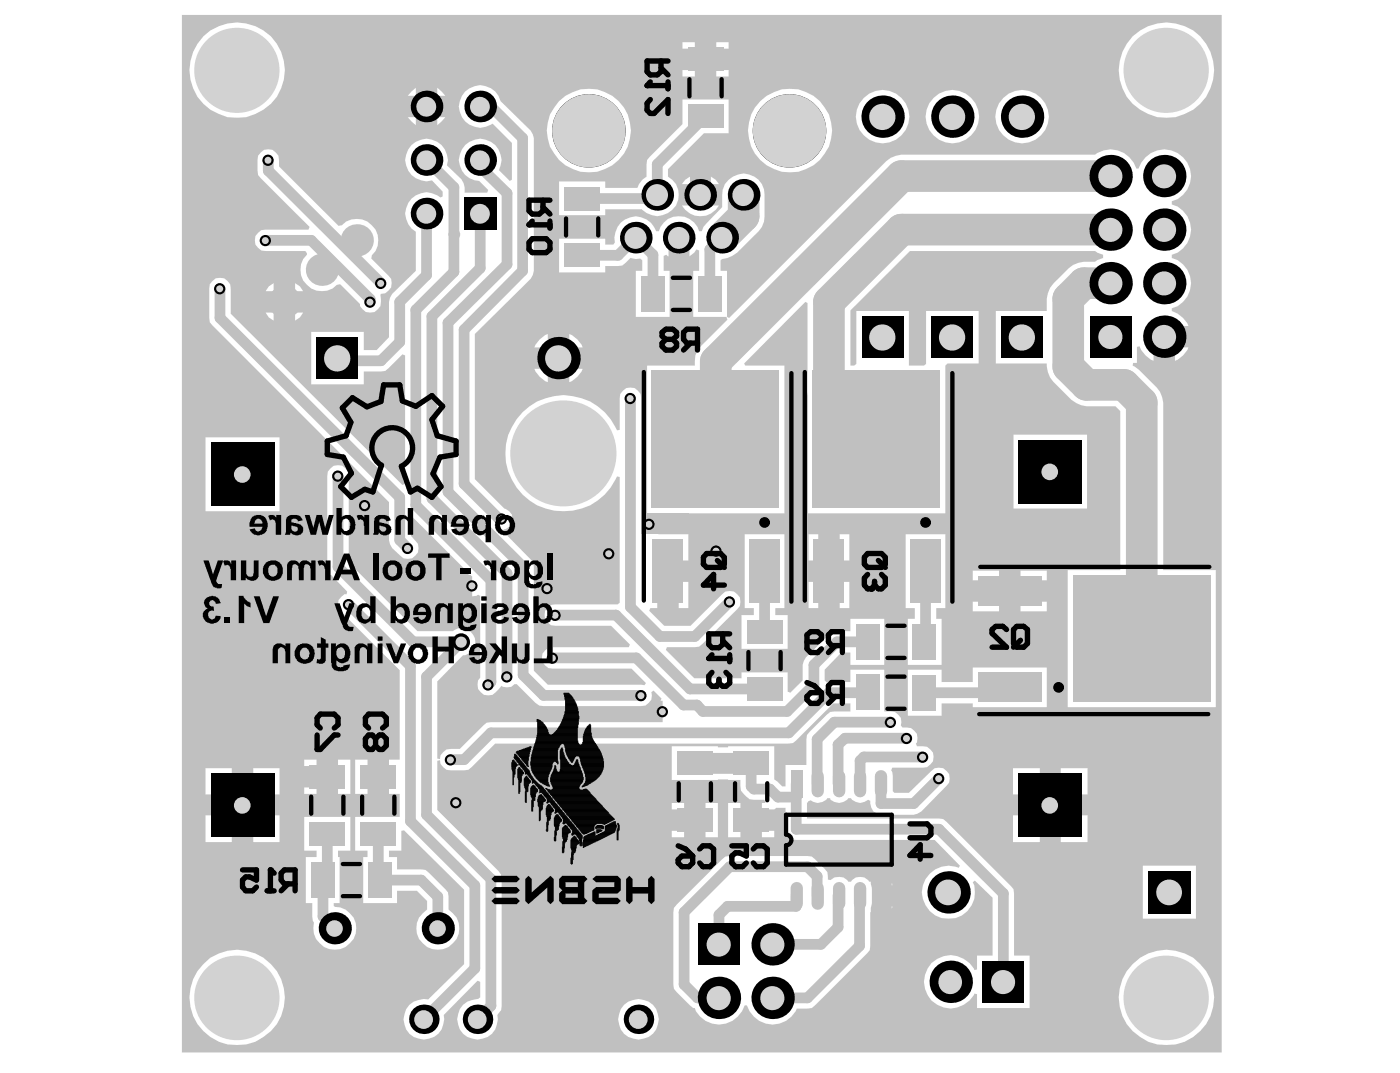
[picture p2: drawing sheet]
<svg xmlns="http://www.w3.org/2000/svg" width="269mm" height="206mm" viewBox="0 0 269 206" stroke-linecap="round" stroke-linejoin="round" font-family="sans-serif">
<path d="M34.9 2.9h199.7v199.2h-199.7zM137.5 8.1v1.2h2.4v-1.2zM131 8.1v1.2h2.4v-1.2zM137.5 13.5v1.2h2.4v-1.2zM131 13.5v1.2h2.4v-1.2zM84 16.8v1.6h1.5zM79 17.6l-.7 .8h1.5v-1.6zM214.8 13.5a9.2 9.2 0 0 0 18.4 0 9.2 9.2 0 0 0-18.4 0zM36.4 13.5a9.2 9.2 0 0 0 18.3 0 9.2 9.2 0 0 0-18.3 0zM84 22.5v1.5l1.5-1.5zM78.3 22.5l1.5 1.5v-1.5zM191.1 22.4a5.2 5.2 0 0 0 10.3 0 5.2 5.2 0 0 0-10.3 0zM177.7 22.4a5.2 5.2 0 0 0 10.3 0 5.2 5.2 0 0 0-10.3 0zM164.3 22.4a5.1 5.1 0 0 0 10.3 0 5.1 5.1 0 0 0-10.3 0zM146 19.4a8 8 0 0 0 .8 12.1 8 8 0 0 0 11.8-2.4 8 8 0 0 0-3.9-11.4 7.8 7.8 0 0 0-8.7 1.7zM107.3 19.4a8 8 0 0 0 .5 11.7 8 8 0 0 0 11.6-1.2 8 8 0 0 0-1.9-11.5 8.1 8.1 0 0 0-10.2 1zM40.8 54l-.5 .6-.1 .8 .1 6.5 34.4 34.5v7.3l.2 .8 .4 .8 1.6 1.4a2.04 2.04 0 0 0 2.8 0 2.04 2.04 0 0 0 0-2.9l-.8-.9v-3.3l.4-.2 10.7 10.7-.1 .3h.5l.3 .3v3.8h-.3l1.1-.1 .3-.2 .4 .2v15.7a2.04 2.04 0 0 0 .2 2.9 2.04 2.04 0 0 0 2.8-.1l1.1-1.2 .2 .2 .9 .1 .8-.1 .6-.5h.4l3.6 3.6 .7 .5 .9 .1h18.7a2.08 2.08 0 0 0 2-2.7l.4-.3 1.5 1.5-.2 .4h.4v4.2h-32.9l-.9 .1-5.1 5-2.6 .1-1.1 1.1-.1 .8-.5-.2v-14.8l4.9-5a2.63 2.63 0 0 0 2.2-3.6 2.63 2.63 0 0 0-4.1-1h-6.8l-13.2-13.2v-16.6l-.1-.8a2.1 2.1 0 0 0-2.4-1.2 2.1 2.1 0 0 0-1.7 2v17.4l.1 .9 3.8 3.9-.1 .5h-.5a2.04 2.04 0 0 0-.6 3.4l11.3 11.2v17.2h-2.1v6.5h2.1v4.5h-8.6v6.4h2.4v1.3h-.9v8.8h6.5v-2.4h3.8l2 2v1.6a4.1 4.1 0 0 0-1.1 6.3 4.1 4.1 0 0 0 6.3 0 4.1 4.1 0 0 0-1.1-6.3l-.1-3.3-3.7-3.8-.6-.5-.8-.1h-4.7v-2.3h-1.5v-1.3h2.4v-3.8l.5-.1 11.5 11.4v14.3l-6.9 6.8a3.9 3.9 0 0 0-4.7 3.6 3.9 3.9 0 0 0 4.2 4.1 3.9 3.9 0 0 0 3.5-4.7l6.5-6.6 .5 .2v3l-.4 .3a3.9 3.9 0 0 0-4 4.1 3.9 3.9 0 0 0 4.4 3.7 3.9 3.9 0 0 0 3.3-4.7l.7-.9 .1-.9v-24.3l-.1-.8-.5-.8-11.7-11.7v-9.4l.5-.1a2.12 2.12 0 0 0 2 1.9l3.4-.1 5.2-5h56.3l.9-.1 7.7-7.6h3.3v1.5l-3.9 .1-4.5 4.4-.1 5.8h-4v4.1h-.6l-1.5-1.3v-6.4h-8.9v.2h-2v-.2h-8.8v6.5h8.8v-.1l4.4 .1 .1 2 1 1.1 .6 .6 2.8 .1 .3 .4-.1 .2h-.6v1.2h2.4l.4-.3h1.7l.1 4.9 .4 .7 .8 .5 .8 .1h26.6l4.8 4.9-.2 .4a5.1 5.1 0 0 0-6.8 3 5.1 5.1 0 0 0 3.4 6.6 5.1 5.1 0 0 0 6.4-3.6l.1-1.3-.1-1.3-.3-.6 .4-.3 3.4 3.3v11.1h-3v2.7l-.5 .1-.1-.4a5.1 5.1 0 0 0-7.8-1.3 5.1 5.1 0 0 0 .2 7.9 5.1 5.1 0 0 0 7.7-1.7l.5 .1v2.7h10.1v-10.1h-3v-11.9l-.1-.9-.5-.6-13-12.8-.8-.1h-25.4v-3.1h.3v-.2l.5-.2a2.18 2.18 0 0 0 3.2-.4h.5l.1 .3a2.28 2.28 0 0 0 3.4-.3h.5l.2 .3a2.24 2.24 0 0 0 3.1 0l.4 .2v.5a2.11 2.11 0 0 0 2.1 2.1h6.2l.8-.2 .7-.4 4.8-4.9a2.04 2.04 0 0 0 0-2.9 2.04 2.04 0 0 0-2.9 0l-4.3 4.2h-2.8l-.3-.3v-2.9l-.1-.8-.2-.3 .2-.5h5.9a2.06 2.06 0 0 0 2.1-2.1 2.06 2.06 0 0 0-2.1-2h-1.1l-.2-.5a1.97 1.97 0 0 0 0-2.1 1.97 1.97 0 0 0-1.8-1h-.8l-.3-.4a1.96 1.96 0 0 0-2-2.7h-1.2v-8h-6.5v2.3l-4.5 .2-.5-.5v-2l3.2-3.3h1.8v2.4h6.5v-8.9h-6.5v2.4l-3.4 .1-5.2 4.9-.6 1.5v2.9l-2.3 2.4-.6-.2v-3.7h-8.8v1.1h-9.1l-5.4-5.4 .2-.5 6.1-.1 7.4-7.2a2.04 2.04 0 0 0-.1-2.9 2.04 2.04 0 0 0-2.8 0l-6.1 6.1h-5.1l-2.8-2.9 .2-.5h1.3v-7.1h2.1v-2.1h3.9v-5h-5.8l-.3-.5a2 2 0 0 0-.1-3l.1-.5h24.5v-28.4h-7.5l-.2-.4 11.7-11.8 .4 .2 .2 40.4h26.3v-28.4l.4-.4h6v-10.1h-10.1v10.2l-.4 .3h-2.9v-10.5h-10.1v10.2l-.4 .3h-.7v-10.6l11.4-11.4h35.6l.4 .3 1.1 .4v.6l-1.1 .4-.4 .4h-2.2l-1 .2-1.1 .4-.8 .6-3 3a6.2 6.2 0 0 0-1.2 5.2h-9.8v10.1h9.8l.2 1.6 .4 1.1 .6 .8 3.5 3.5 1 .6 .9 .4 1 .2h5.6l.9 .9v30.6h-10.1v26.3h28.4v-26.3h-10v-32.2l-.3-1-.4-1.1-.6-.8-3.4-3.4-1.2-.8 .1-.5h.7v-3.1l.5-.1a4.9 4.9 0 0 0 2.7 2.8v-4.7h2.1v-2h4.6a5.2 5.2 0 0 0-3.2-2.9v-.5a5 5 0 0 0 3.7-4.8 5 5 0 0 0-3.7-4.9v-.6l1.1-.4a5 5 0 0 0 2.6-5 5 5 0 0 0-3.7-4.2v-.7l1.1-.4a5.1 5.1 0 0 0 .6-8.4 5.1 5.1 0 0 0-8.1 2.6h-.4l-.5-1.2a5.1 5.1 0 0 0-7.4-1.5h-37.2l-1.1 .2-1 .4-.8 .6-30.2 30.1-.4-.2v-8.8h-1.2v-2.1l2.2-.8 1-.6 4.1-4.1 .6-.8 .4-1.1 .1-1v-4.1a4.1 4.1 0 0 0-4.1-4.1 4.1 4.1 0 0 0-4 4.1v2.4l-3.6 3.8-.3 .8h-.6a4 4 0 0 0-3.8-2.9 4 4 0 0 0-3.9 2.9h-.5l-.4-.8a4.1 4.1 0 0 0-5-1.7 4.1 4.1 0 0 0-2.5 4.7l-.3 .4h-1.6v-1.2h-8.9v6.5h8.9v-1.2l3.3-.1 1.6-1.5 1 .2 .8-.1 .4 .3v2.1h-1.2v8.8h6.5v-8.8h-1.2v-2.9l.6-.2 .4 .3v-3.6h4v3.6l.9-.7 .4-.6 .5 .2v3.9h-1.1v8.8h6.4l.2 .6-5.2 5.1-.6 .8-.4 .9-.1 2h-9.2v28.4l-.6 .3-.5-.2v-22.2a2.06 2.06 0 0 0-2-2.1 2.06 2.06 0 0 0-2.1 2.1v6l-.5 .1a11.2 11.2 0 0 0-17.1-4.4 11.2 11.2 0 0 0 0 17.7 11.2 11.2 0 0 0 17.1-4.4l.5 .1v24.1l-.4 .3h-12l-.8 .1a2.1 2.1 0 0 0-1.2 2.4 2.1 2.1 0 0 0 2 1.7h10.7l3.6 3.6-.2 .5h-14.6a2.06 2.06 0 0 0-2 2 2.06 2.06 0 0 0 2 2.1h15.2l2.7 2.8-.3 .4-.6-.1h-17.9l-2.7-2.7v-20l-.1-.8-5.8-5.9 .1-.4 .4-.1a2.08 2.08 0 0 0 1.3-2.1 2.08 2.08 0 0 0-1.6-1.9l-5.6-5.6v-27.9l10.7-10.6 .4-.7 .2-.8v-25.5l-.6-1.4-5.8-5.7-.4-1a4.1 4.1 0 0 0-5.6-1.4 4.1 4.1 0 0 0-1.3 5.7 4.1 4.1 0 0 0 5.8 1l3.7 3.7v7.1l-.4 .2-2.1-2a4.1 4.1 0 0 0-1.6-5.5 4.1 4.1 0 0 0-5.5 1.5 4.1 4.1 0 0 0 1.4 5.5l1.1 .4 .8 .1 1.8 1.8-.3 .5h-4.3v-1l-.2-.9-.4-.7-2.8-2.6 .2-1.1a4.1 4.1 0 0 0-6.1-3.5 4.1 4.1 0 0 0-.1 7l1.1 .4 1 .2 1-.2 2.1 2.2v.9l-.4 .2a4.1 4.1 0 0 0-6 .7 4.1 4.1 0 0 0 1.2 5.9v7.5l-4.5 4.4-.4 .7-.2 .9v6.7l-2.4 2.5h-2.5v-3.5h-10v10.1h10v-2.5l4.2-.1 3.3-3.2 .5 .2v24.7l-.5 .2-33-32.9-.1-5.6a2.04 2.04 0 0 0-3.4-.6zM136.5 33.8v1.6h1.5l-.6-.9zM131.6 34.5l-.7 .9h1.6v-1.6zM107.3 34.8v6.5h8.9v-1.1h7a4.1 4.1 0 0 0 5.8 .1 4.1 4.1 0 0 0 .1-5.8l-.8-.6v-1.4l6.9-6.9h4.7v-6.5h-8.9v4.7l-6.8 6.9-.1 3.2-.8 .6-.6 .9-.3 .7h-6.2v-1.3zM130.9 39.5a4.1 4.1 0 0 0 7.1 0zM56.7 54.4v1.5h1.5l-.6-.9zM51.6 55l-.6 .9h1.5v-1.5zM50.1 29.3l-.5 .6-.1 .8 .1 2.9 9.8 10-.2 .5h-8.2a2.06 2.06 0 0 0-2.1 2 2.06 2.06 0 0 0 2.1 2.1h7.6l.3 .6a4.1 4.1 0 0 0 0 5.9 4.1 4.1 0 0 0 5.9 0l.5-.1 3.8 3.8v.4a2.12 2.12 0 0 0 2.7 1.2 2.12 2.12 0 0 0 1.3-2.5l-.1-.9 .1-.2a2 2 0 0 0 2-1.2 2 2 0 0 0-.5-2.3l-3.3-3.3 .1-.5a4.1 4.1 0 0 0 0-5.8 4.1 4.1 0 0 0-5.9 0l-.5 .1-11.4-11.4v-1.3a2.01 2.01 0 0 0-1.3-1.9 2.01 2.01 0 0 0-2.2 .5zM56.7 60v1.6l.9-.7 .6-.9zM51 60l.6 .9 .9 .7v-1.6zM109.3 64.1v2.6h2.6a4.7 4.7 0 0 0-2.6-2.6zM103.6 65.2l-.8 1-.2 .5h2.6v-2.6l-.5 .2zM225.6 66.7v2.6a4.7 4.7 0 0 0 2.6-2.6zM109.3 70.8v2.6a4.7 4.7 0 0 0 2.6-2.6zM102.6 70.8a4.7 4.7 0 0 0 2.6 2.6v-2.6zM194.6 83.5v14.1h14.1v-14.1zM39.5 84v14.2h14.2v-14.2zM161.2 102.6v5h1.9v-5zM155.3 102.6v5h1.8v-5zM195.9 109.6v1.8h5.1v-1.8zM186.8 109.6v1.8h5v-1.8zM161.2 111.7v5.1h1.9v-5.1zM155.3 111.7v5.1h1.8v-5.1zM130.3 111.7v5.1h1.9v-5.1zM195.9 115.5v1.9h5.1v-1.9zM186.8 115.5v1.9h5v-1.9zM143 102.6v14.2h1.7v1.3h-2.3v6.5h8.8v-6.5h-2.3v-1.3h1.7v-14.2zM173.9 102.6v14.2h1.8v2h-1.4v8.9h6.5v-8.9h-1v-2h1.7v-14.2zM174.3 128.6v8.8h6.5v-2.3h6v.7h14.2v-7.6h-14.2v2.7h-6v-2.3zM58.4 145.9v1.2h2.4v-1.2zM68.2 145.9v6.5h2.4v-6.5zM64.9 145.9v6.5h2.4v-6.5zM58.4 151.2v1.2h2.4v-1.2zM203.7 147.5v5h5.1v-5zM194.5 147.5v5h5.2v-5zM48.6 147.5v5h5.1v-5zM39.5 147.5v5h5v-5zM129 154.2v1.2h2.4v-1.2zM146.3 159.5v1.3h2.4v-1.3zM139.8 154.2v6.6h2.4v-6.6zM135.5 154.2v6.6h2.3v-6.6zM129 159.5v1.3h2.4v-1.3zM203.7 156.5v5.2h5.1v-5.2zM194.5 156.5v5.2h5.2v-5.2zM48.6 156.5v5.2h5.1v-5.2zM39.5 156.5v5.2h5v-5.2zM171.2 169.6v.4h.1zM171.2 174v.4l.1-.1v-.3zM219.4 166.2v10.2h10.2v-10.2zM58.4 156.9v6.4h2.4v1.3h-2.1v8.8h1.3v2.6l.1 .8 .2 .3a4.1 4.1 0 0 0 2.9 5.1 4.1 4.1 0 0 0 5.1-2.9 4.1 4.1 0 0 0-3-5.1l-1-.1-.2-.2v-.5h1.1v-8.8h-.3v-1.3h2.4v-6.4zM129.9 173.7l-.5 .6-.1 .9v13.8l.1 .9 3.1 3.1 .6 .6h.3a5.1 5.1 0 0 0 5 3.1 5.1 5.1 0 0 0 4.6-3.7h.4a5.1 5.1 0 0 0 4.6 3.7 5.1 5.1 0 0 0 5-3l2.9-.1 11.1-11.2 .2-8.1a11.6 11.6 0 0 0 0-5h-.3a2.12 2.12 0 0 0-3.5 0h-.5a2.13 2.13 0 0 0-3.4-.3l-.5-.1-.1-1.5-3-2.9-.9-.1h-14.9l-.8 .1zM118.7 195.7a3.9 3.9 0 0 0 7.8 0 3.9 3.9 0 0 0-7.8 0zM214.8 191.5a9.2 9.2 0 0 0 18.4 0 9.2 9.2 0 0 0-18.4 0zM36.4 191.5a9.2 9.2 0 0 0 18.3 0 9.2 9.2 0 0 0-18.3 0z" fill="#c0c0c0"/>
<path d="M71.1 57.5v.5" fill="none" stroke="#c0c0c0" stroke-width="2.1"/>
<circle cx="87.2" cy="45" r="1.03" fill="#c0c0c0"/>
<path d="M95.8 99.6h.5M94.3 130.9l-.5 .6M144.2 146.6v4.4l.5 .5h3.1M139.7 174l-1.7 1.7M133.9 191.6h4.1" fill="none" stroke="#c0c0c0" stroke-width="2.1"/>
<circle cx="146.8" cy="121.4" r="1.03" fill="#c0c0c0"/>
<g fill="none" stroke="#c0c0c0" stroke-width="2.1">
<path d="M51.5 30.7v2.1M87.2 36v9M81.9 52.8l-5.1 5.2v7.7M122.1 45.6l-3.4 3.4M64.9 91.4v17.4M76.8 95.5v8.2l1.5 1.6M177.7 123l-.2 .2M193.9 132l-1 1M86.5 145.9h2.6M162.3 141.7l-1.4 1.3M62.8 160v8.2l-.8 .8v7l2.3 2.2M72.6 160v8.7l.3 .3"/>
<path d="M152.9 172v2"/>
</g>
<circle cx="126.2" cy="37.4" r="1.03" fill="#c0c0c0"/>
<g fill="none" stroke="#c0c0c0" stroke-width="2.1">
<path d="M51.5 32.8l21.6 21.6M81.9 30.7l5.3 5.3M92.2 30.7v1.4l5.2 5v13.7l-11.4 11.2v32.5l14.4 14.3v20.8l4 3.9h18.7M92.2 20.4h2.1l6 6.1v25.5l-11.2 11.3v29.6l6.7 6.7M113.8 38.1h12.4M135.5 22.3l-9.3 9.2v5.9M42.2 55.4v5.6l34.6 34.5M51 46.1h8.8l11.3 11.4M81.9 41v11.8M87.2 45v7.2l-7.4 7.3v37.5l14.5 14.4v19.5M92.2 41v10.5l-9.3 9.2v35l14.5 14.4v19.8M113.8 49h4.9"/>
<path d="M122.1 45.6l3.3 3.3v7.5M138.7 45.6l-2.4 2.3v8.5M76.8 65.7l-3.7 3.6h-8.3M121.1 76.5v40.1l5.6 5.6h6.7l6.7-6.7M64.9 108.8l14.4 14.4h9.3l-6.7 6.7v26.5l12.4 12.4v24.3l-2.6 2.6M67 116l11.8 11.9v29.8l12.4 12.3v15.9l-9.8 9.8M106.6 118.1h11.7l14.2 14.2h14.3M146.8 109.7v11.7M177.7 109.7v13.3M166.6 123.2h-5.9l-4.4 4.5v3.8l-5.2 5.1h-16.1l-1.2-1.2h-2.5l-9.1-9.1h-16.1M166.6 133h-7.4l-7.8 7.7h-57.1l-5.2 5.2M171 138.7h-10.8l-3.3 3.2v8.6"/>
<path d="M177.5 133h15.4M147.8 151.5l1.6 1.6h3.5M152.9 150.5v8.7h27.4l12.4 12.4v19M160.9 143v7.5M162.3 141.7h11.8M177.2 145.3h-11.3l-.8 .8v4.4M180.3 149.5l-4.9 4.8h-6.2v-3.8M72.9 169h8l3.2 3.2v6M138 175.7v5.6M139.7 174h13.2M156.9 172v-3.7l-1.9-1.9h-14.9l-8.7 8.8v13.8l2.5 2.6M160.9 172v6l-3.3 3.3h-9.2"/>
<path d="M165 172v9.6l-10 10h-6.6"/>
</g>
<path d="M142.8 37.4v4.1l-4.1 4.1M213.3 33.8h-40.2l-35.7 35.6v15M213.3 54.4h-5.2l-3 2.9v13.1l3.5 3.5h7.2l3.4 3.4v45.3M213.3 44.1h-40.2l-13.9 13.9v17.2l9.1 9.2" fill="none" stroke="#c0c0c0" stroke-width="6.1"/>
<path d="M133.4 146.6h10.8" fill="none" stroke="#c0c0c0" stroke-width="4"/>
<path d="M123.1 98.6h9.1v4h-9.1z" fill-rule="evenodd" fill="#c0c0c0"/>
<circle cx="124.6" cy="100.7" r="1.08" fill="#000"/>
<circle cx="124.6" cy="100.7" r=".67" fill="#d2d2d2"/>
<circle cx="50.9" cy="46.2" r="1.08" fill="#000"/>
<circle cx="50.9" cy="46.2" r=".67" fill="#d2d2d2"/>
<circle cx="121" cy="76.5" r="1.08" fill="#000"/>
<circle cx="121" cy="76.5" r=".67" fill="#d2d2d2"/>
<circle cx="96.3" cy="99.6" r="1.08" fill="#000"/>
<circle cx="96.3" cy="99.6" r=".67" fill="#d2d2d2"/>
<circle cx="174.1" cy="141.8" r="1.08" fill="#000"/>
<circle cx="174.1" cy="141.8" r=".67" fill="#d2d2d2"/>
<circle cx="177.1" cy="145.4" r="1.08" fill="#000"/>
<circle cx="177.1" cy="145.4" r=".67" fill="#d2d2d2"/>
<circle cx="180.2" cy="149.5" r="1.08" fill="#000"/>
<circle cx="180.2" cy="149.5" r=".67" fill="#d2d2d2"/>
<circle cx="171" cy="138.7" r="1.08" fill="#000"/>
<circle cx="171" cy="138.7" r=".67" fill="#d2d2d2"/>
<circle cx="140.1" cy="115.6" r="1.08" fill="#000"/>
<circle cx="140.1" cy="115.6" r=".67" fill="#d2d2d2"/>
<circle cx="42.2" cy="55.4" r="1.08" fill="#000"/>
<circle cx="42.2" cy="55.4" r=".67" fill="#d2d2d2"/>
<circle cx="64.9" cy="91.4" r="1.08" fill="#000"/>
<circle cx="64.9" cy="91.4" r=".67" fill="#d2d2d2"/>
<circle cx="86.5" cy="145.9" r="1.08" fill="#000"/>
<circle cx="86.5" cy="145.9" r=".67" fill="#d2d2d2"/>
<circle cx="88.5" cy="123.3" r="1.7" fill="#000"/>
<circle cx="88.5" cy="123.3" r="1.08" fill="#d2d2d2"/>
<circle cx="123.1" cy="133.6" r="1.08" fill="#000"/>
<circle cx="123.1" cy="133.6" r=".67" fill="#d2d2d2"/>
<circle cx="116.9" cy="106.3" r="1.08" fill="#000"/>
<circle cx="116.9" cy="106.3" r=".67" fill="#d2d2d2"/>
<circle cx="106.6" cy="118.2" r="1.08" fill="#000"/>
<circle cx="106.6" cy="118.2" r=".67" fill="#d2d2d2"/>
<circle cx="66.9" cy="116.1" r="1.08" fill="#000"/>
<circle cx="66.9" cy="116.1" r=".67" fill="#d2d2d2"/>
<circle cx="78.2" cy="105.3" r="1.08" fill="#000"/>
<circle cx="78.2" cy="105.3" r=".67" fill="#d2d2d2"/>
<circle cx="51.5" cy="30.8" r="1.08" fill="#000"/>
<circle cx="51.5" cy="30.8" r=".67" fill="#d2d2d2"/>
<circle cx="71" cy="58" r="1.08" fill="#000"/>
<circle cx="71" cy="58" r=".67" fill="#d2d2d2"/>
<circle cx="73.1" cy="54.4" r="1.08" fill="#000"/>
<circle cx="73.1" cy="54.4" r=".67" fill="#d2d2d2"/>
<circle cx="106.1" cy="126.4" r="1.08" fill="#000"/>
<circle cx="106.1" cy="126.4" r=".67" fill="#d2d2d2"/>
<circle cx="93.7" cy="131.5" r="1.08" fill="#000"/>
<circle cx="93.7" cy="131.5" r=".67" fill="#d2d2d2"/>
<circle cx="97.3" cy="130" r="1.08" fill="#000"/>
<circle cx="97.3" cy="130" r=".67" fill="#d2d2d2"/>
<circle cx="70" cy="97.1" r="1.08" fill="#000"/>
<circle cx="70" cy="97.1" r=".67" fill="#d2d2d2"/>
<circle cx="87.5" cy="154.1" r="1.08" fill="#000"/>
<circle cx="87.5" cy="154.1" r=".67" fill="#d2d2d2"/>
<circle cx="137.5" cy="105.8" r="1.08" fill="#000"/>
<circle cx="137.5" cy="105.8" r=".67" fill="#d2d2d2"/>
<circle cx="127.2" cy="136.7" r="1.08" fill="#000"/>
<circle cx="127.2" cy="136.7" r=".67" fill="#d2d2d2"/>
<circle cx="105" cy="113" r="1.08" fill="#000"/>
<circle cx="105" cy="113" r=".67" fill="#d2d2d2"/>
<circle cx="90.6" cy="112.5" r="1.08" fill="#000"/>
<circle cx="90.6" cy="112.5" r=".67" fill="#d2d2d2"/>
<circle cx="151.6" cy="25.1" r="7" fill="#000"/>
<circle cx="151.6" cy="25.1" r="7" fill="#d2d2d2"/>
<circle cx="113.1" cy="25.1" r="7" fill="#000"/>
<circle cx="113.1" cy="25.1" r="7" fill="#d2d2d2"/>
<circle cx="45.5" cy="191.5" r="3.1" fill="#000"/>
<circle cx="45.5" cy="191.6" r="8.2" fill="#d2d2d2"/>
<path d="M40.5 85h12.1v12.1h-12.1z" fill-rule="evenodd" fill="#000"/>
<circle cx="46.5" cy="91.1" r="1.6" fill="#d2d2d2"/>
<circle cx="91.7" cy="195.7" r="2.83" fill="#000"/>
<circle cx="91.6" cy="195.8" r="1.8" fill="#d2d2d2"/>
<circle cx="81.4" cy="195.7" r="2.83" fill="#000"/>
<circle cx="81.3" cy="195.8" r="1.8" fill="#d2d2d2"/>
<circle cx="84.1" cy="178.2" r="3.1" fill="#000"/>
<circle cx="84" cy="178.3" r="1.6" fill="#d2d2d2"/>
<path d="M89.1 37.9h6.2v6.2h-6.2z" fill-rule="evenodd" fill="#000"/>
<circle cx="92.2" cy="41.1" r="1.9" fill="#d2d2d2"/>
<circle cx="92.2" cy="30.7" r="3" fill="#000"/>
<circle cx="92.2" cy="30.8" r="1.9" fill="#d2d2d2"/>
<circle cx="81.9" cy="30.7" r="3" fill="#000"/>
<circle cx="81.9" cy="30.8" r="1.9" fill="#d2d2d2"/>
<circle cx="81.9" cy="41" r="3" fill="#000"/>
<circle cx="81.9" cy="41.1" r="1.9" fill="#d2d2d2"/>
<circle cx="122.6" cy="195.7" r="2.83" fill="#000"/>
<circle cx="122.5" cy="195.8" r="1.8" fill="#d2d2d2"/>
<circle cx="107.2" cy="68.8" r="4.1" fill="#000"/>
<circle cx="107.2" cy="68.8" r="2.52" fill="#d2d2d2"/>
<circle cx="122.1" cy="45.6" r="3" fill="#000"/>
<circle cx="122" cy="45.7" r="2.11" fill="#d2d2d2"/>
<circle cx="138" cy="191.6" r="4.1" fill="#000"/>
<circle cx="138" cy="191.6" r="2.32" fill="#d2d2d2"/>
<circle cx="148.4" cy="191.6" r="4.1" fill="#000"/>
<circle cx="148.3" cy="191.6" r="2.32" fill="#d2d2d2"/>
<circle cx="134.4" cy="37.4" r="3" fill="#000"/>
<circle cx="134.4" cy="37.5" r="2.08" fill="#d2d2d2"/>
<circle cx="142.8" cy="37.4" r="3" fill="#000"/>
<circle cx="142.7" cy="37.5" r="2.08" fill="#d2d2d2"/>
<circle cx="138.7" cy="45.6" r="3" fill="#000"/>
<circle cx="138.5" cy="45.7" r="2.08" fill="#d2d2d2"/>
<circle cx="182.6" cy="188.5" r="4.1" fill="#000"/>
<circle cx="182.4" cy="188.6" r="2.29" fill="#d2d2d2"/>
<circle cx="182.1" cy="171.3" r="4.1" fill="#000"/>
<circle cx="182" cy="171.3" r="2.47" fill="#d2d2d2"/>
<path d="M165.5 60.7h8v8.1h-8z" fill-rule="evenodd" fill="#000"/>
<circle cx="169.4" cy="64.8" r="2.52" fill="#d2d2d2"/>
<path d="M178.8 60.7h8.1v8.1h-8.1z" fill-rule="evenodd" fill="#000"/>
<circle cx="182.8" cy="64.8" r="2.52" fill="#d2d2d2"/>
<circle cx="169.5" cy="22.4" r="4.1" fill="#000"/>
<circle cx="169.4" cy="22.4" r="2.52" fill="#d2d2d2"/>
<circle cx="182.9" cy="22.4" r="4.1" fill="#000"/>
<circle cx="182.8" cy="22.4" r="2.52" fill="#d2d2d2"/>
<path d="M195.5 84.5h12.3v12.1h-12.3z" fill-rule="evenodd" fill="#000"/>
<circle cx="201.6" cy="90.6" r="1.6" fill="#d2d2d2"/>
<path d="M209.2 60.6h8.1v8.1h-8.1z" fill-rule="evenodd" fill="#000"/>
<circle cx="213.2" cy="64.7" r="2.32" fill="#d2d2d2"/>
<circle cx="213.3" cy="44.1" r="4.1" fill="#000"/>
<circle cx="213.2" cy="44.1" r="2.32" fill="#d2d2d2"/>
<circle cx="213.3" cy="33.8" r="4.1" fill="#000"/>
<circle cx="213.2" cy="33.9" r="2.32" fill="#d2d2d2"/>
<path d="M40.5 148.5h12.1v12.2h-12.1z" fill-rule="evenodd" fill="#000"/>
<circle cx="46.5" cy="154.6" r="1.6" fill="#d2d2d2"/>
<circle cx="45.5" cy="13.5" r="3.1" fill="#000"/>
<circle cx="45.5" cy="13.5" r="8.2" fill="#d2d2d2"/>
<circle cx="92.2" cy="20.4" r="3" fill="#000"/>
<circle cx="92.2" cy="20.5" r="1.9" fill="#d2d2d2"/>
<circle cx="81.9" cy="20.4" r="3" fill="#000"/>
<circle cx="81.9" cy="20.5" r="1.9" fill="#d2d2d2"/>
<circle cx="108.2" cy="87.1" r="6.1" fill="#000"/>
<circle cx="108.2" cy="87.1" r="10.2" fill="#d2d2d2"/>
<path d="M134 177.3h8.1v8h-8.1z" fill-rule="evenodd" fill="#000"/>
<circle cx="138" cy="181.4" r="2.32" fill="#d2d2d2"/>
<circle cx="148.4" cy="181.3" r="4.1" fill="#000"/>
<circle cx="148.3" cy="181.4" r="2.32" fill="#d2d2d2"/>
<path d="M195.5 148.5h12.3v12.2h-12.3z" fill-rule="evenodd" fill="#000"/>
<circle cx="201.6" cy="154.6" r="1.6" fill="#d2d2d2"/>
<circle cx="213.3" cy="54.4" r="4.1" fill="#000"/>
<circle cx="213.2" cy="54.4" r="2.32" fill="#d2d2d2"/>
<circle cx="64.3" cy="178.2" r="3.1" fill="#000"/>
<circle cx="64.2" cy="178.3" r="1.6" fill="#d2d2d2"/>
<path d="M60.8 64.7h8v8.1h-8z" fill-rule="evenodd" fill="#000"/>
<circle cx="64.8" cy="68.8" r="2.52" fill="#d2d2d2"/>
<circle cx="126.2" cy="37.4" r="3" fill="#000"/>
<circle cx="126.2" cy="37.5" r="2.11" fill="#d2d2d2"/>
<circle cx="130.3" cy="45.6" r="3" fill="#000"/>
<circle cx="130.3" cy="45.7" r="2.08" fill="#d2d2d2"/>
<circle cx="224" cy="191.5" r="3.1" fill="#000"/>
<circle cx="224" cy="191.6" r="8.2" fill="#d2d2d2"/>
<path d="M188.6 184.5h8.1v8h-8.1z" fill-rule="evenodd" fill="#000"/>
<circle cx="192.6" cy="188.6" r="2.32" fill="#d2d2d2"/>
<path d="M220.5 167.2h8.1v8.2h-8.1z" fill-rule="evenodd" fill="#000"/>
<circle cx="224.5" cy="171.3" r="2.47" fill="#d2d2d2"/>
<path d="M192.2 60.7h8.1v8.1h-8.1z" fill-rule="evenodd" fill="#000"/>
<circle cx="196.2" cy="64.8" r="2.52" fill="#d2d2d2"/>
<circle cx="223.6" cy="64.6" r="4.1" fill="#000"/>
<circle cx="223.5" cy="64.7" r="2.32" fill="#d2d2d2"/>
<circle cx="196.3" cy="22.4" r="4.1" fill="#000"/>
<circle cx="196.2" cy="22.4" r="2.52" fill="#d2d2d2"/>
<circle cx="223.6" cy="33.8" r="4.1" fill="#000"/>
<circle cx="223.5" cy="33.9" r="2.32" fill="#d2d2d2"/>
<circle cx="223.6" cy="44.1" r="4.1" fill="#000"/>
<circle cx="223.5" cy="44.1" r="2.32" fill="#d2d2d2"/>
<circle cx="224" cy="13.5" r="3.1" fill="#000"/>
<circle cx="223.9" cy="13.5" r="8.2" fill="#d2d2d2"/>
<circle cx="223.6" cy="54.4" r="4.1" fill="#000"/>
<circle cx="223.5" cy="54.4" r="2.32" fill="#d2d2d2"/>
<circle cx="54.6" cy="58" r="3.1" fill="#c0c0c0"/>
<g fill="#c0c0c0">
<path d="M59.4 146.9h6.8v4.5h-6.8z" fill-rule="evenodd"/>
<path d="M59.4 157.8h6.8v4.5h-6.8z" fill-rule="evenodd"/>
<path d="M59.8 165.5h4.5v6.9h-4.5z" fill-rule="evenodd"/>
<path d="M134 53h4.6v6.9h-4.6z" fill-rule="evenodd"/>
</g>
<path d="M153 170.5v3M161.1 170.5v3M169.2 170.5v3" fill="none" stroke="#c0c0c0" stroke-width="2.4"/>
<g fill="#c0c0c0">
<path d="M175.2 129.6h4.6v6.9h-4.6z" fill-rule="evenodd"/>
<path d="M175.2 119.8h4.6v6.9h-4.6z" fill-rule="evenodd"/>
<path d="M125.4 103.6h5.7v12.1h-5.7z" fill-rule="evenodd"/>
<path d="M151.9 147.8h2.2v5.4h-2.2z" fill-rule="evenodd"/>
</g>
<path d="M161.1 149v2.9M169.2 149v2.9" fill="none" stroke="#c0c0c0" stroke-width="2.4"/>
<g fill="#c0c0c0">
<path d="M174.8 103.6h5.8v12.1h-5.8z" fill-rule="evenodd"/>
<path d="M69.2 146.9h6.8v4.5h-6.8z" fill-rule="evenodd"/>
<path d="M108.4 46.8h6.8v4.5h-6.8z" fill-rule="evenodd"/>
<path d="M130 155.2h6.8v4.5h-6.8z" fill-rule="evenodd"/>
<path d="M140.8 155.2h6.8v4.5h-6.8z" fill-rule="evenodd"/>
<path d="M143.4 130h6.8v4.5h-6.8z" fill-rule="evenodd"/>
<path d="M69.2 157.8h6.8v4.5h-6.8z" fill-rule="evenodd"/>
<path d="M70.7 165.6h4.5v6.9h-4.5z" fill-rule="evenodd"/>
<path d="M123.1 52.9h4.5v6.9h-4.5z" fill-rule="evenodd"/>
<path d="M108.4 35.9h6.8v4.5h-6.8z" fill-rule="evenodd"/>
</g>
<circle cx="68.5" cy="46.1" r="3.1" fill="#c0c0c0"/>
<path d="M157 170.5v3" fill="none" stroke="#c0c0c0" stroke-width="2.4"/>
<g fill="#c0c0c0">
<path d="M143.4 119.1h6.8v4.6h-6.8z" fill-rule="evenodd"/>
<path d="M132.1 20h6.8v4.6h-6.8z" fill-rule="evenodd"/>
<path d="M132.1 9.1h6.8v4.6h-6.8z" fill-rule="evenodd"/>
</g>
<path d="M165.1 170.5v3" fill="none" stroke="#c0c0c0" stroke-width="2.4"/>
<g fill="#c0c0c0">
<path d="M164.3 129.5h4.6v6.9h-4.6z" fill-rule="evenodd"/>
<path d="M164.3 119.7h4.6v6.9h-4.6z" fill-rule="evenodd"/>
</g>
<path d="M157 149v2.9" fill="none" stroke="#c0c0c0" stroke-width="2.4"/>
<g fill="#c0c0c0">
<path d="M130 144.3h6.8v4.5h-6.8z" fill-rule="evenodd"/>
<path d="M140.8 144.3h6.8v4.5h-6.8z" fill-rule="evenodd"/>
<path d="M143.9 103.6h5.8v12.1h-5.8z" fill-rule="evenodd"/>
</g>
<path d="M165.1 149v2.9" fill="none" stroke="#c0c0c0" stroke-width="2.4"/>
<g fill="#c0c0c0">
<path d="M187.8 129.1h12.2v5.8h-12.2z" fill-rule="evenodd"/>
<path d="M187.8 110.6h12.2v5.8h-12.2z" fill-rule="evenodd"/>
<path d="M156.3 103.6h5.8v12.1h-5.8z" fill-rule="evenodd"/>
<path d="M156.1 71.2h24.4v26.3h-24.4z" fill-rule="evenodd"/>
<path d="M206 110.5h26.4v24.3h-26.4z" fill-rule="evenodd"/>
<path d="M125.2 71.2h24.4v26.3h-24.4z" fill-rule="evenodd"/>
</g>
<circle cx="61.8" cy="51.8" r="3.1" fill="#c0c0c0"/>
<g fill="none" stroke="#000" stroke-width="1">
<path d="M124.9 19.1l-.7 .7v1.4l.7 .6h.7l2.7-2.7v2.7M124.9 15.7l-.7 .7h4.1M126.9 11.7v2.1l-.7 .6h-1.3l-.7-.6v-2.1h4.1M126.9 13l1.4 1.4M128.3 15.7v1.4M104.3 38.4v2.1l-.8 .6h-1.3l-.6-.6v-2.1h4M104.3 39.8l1.3 1.3M102.2 45.8h2.7l.7 .8v1.3l-.7 .6h-2.7l-.6-.6v-1.3zM102.2 42.4l-.6 .8h4M105.6 42.4v1.4M127.9 65.2l-.8-.7v-.7l.8-.6h1.3l.7 .6v.7l-.7 .7M127.9 65.2l-.8 .7v.6l.8 .7h1.3l.7-.7v-.6l-.7-.7"/>
<path d="M127.9 65.2h1.3M132.6 65.9l-1.3 1.3M133.9 65.9h-2l-.6-.7v-1.4l.6-.6h2v4M77.1 89.5a3.9 3.9 0 0 0 1.3-5.8 3.9 3.9 0 0 0-6-.3 3.9 3.9 0 0 0 .9 6l-1.7 5.1-1.5-.6-2.6 1.6-2.1-2.1 2.1-2.5-1.6-3.1-3.1-.5v-2.6l3.6-1 1-2.6-1.7-2.8 2-1.9 2.8 1.7 2.6-1 .6-3.2h3.1l.5 3.1 2.5 1 3.1-2 2.1 2-2.1 2.6 1.1 3.1 3.6 1v2.6l-3.1 .5-1.4 3.2 1.6 2.4-1.8 2.1-2.7-1.8-1.4 .8-1.7-5M135.7 106.3h2.7l.7 .7v1.3l-.7 .7h-2.7l-.6-.7v-1.3zM137.7 107.6l1.4 1.4M139.1 112.3h-4l1.9-2v2.8M166.6 106.3h2.7l.7 .7v1.3l-.7 .7h-2.7l-.6-.7v-1.3zM166.6 110.3l-.6 .7v1.3l.6 .8h.7l.6-.8M167.9 111.6v.7M168.6 107.6l1.4 1.4M169.3 110.3l.7 .7v1.3l-.7 .8h-.7l-.7-.8"/>
<path d="M61.5 139.8l-.6-.6v-1.4l.6-.7h2.7l.7 .7v1.4l-.7 .6M70.8 139.8l-.6-.6v-1.4l.6-.7h2.7l.7 .7v1.4l-.7 .6M136.7 129.1l-.6 .7v1.4l.6 .6h.7l.6-.6M136.7 125.7l-.6 .7h4M138 130.4v.8M138.8 121.7v2.1l-.8 .6h-1.3l-.6-.6v-2.1h4M138.8 123l1.3 1.4M139.4 129.1l.7 .7v1.4l-.7 .6h-.6l-.8-.6M140.1 125.7v1.3M154.9 123.2h2.1l.7-.6v-.7l-.7-.6h-1.3l-.8 .6v2.7l.8 .7h1.3l.7-.7M154.9 131.1l1.5 .6 1.3 1.3M154.9 133.7l.8-.7h2v1.3l-.7 .8h-1.3l-.8-.8z"/>
<path d="M160.4 133.7l-1.3 1.4M160.4 124l-1.3 1.3M161.7 124h-2l-.6-.8v-1.3l.6-.6h2v4M161.7 133.7h-2l-.6-.7v-1.3l.6-.6h2v4M193.3 120.9l-.8-.6h-1.3l-.7 .6v.7l2.8 2.7h-2.8M194.6 120.9l.6-.6h1.4l.7 .6v2.6l-.7 .8h-1.4l-.6-.8zM195.9 122.9l-1.3 1.4M60.9 141.1v2.8h.6l2.7-2.8h.7M72.1 141.8l-.6-.7h-.7l-.6 .7v1.4l.6 .7h.7l.6-.7M72.1 141.8l.7-.7h.7l.7 .7v1.4l-.7 .7h-.7l-.7-.7M72.1 141.8v1.4M174.7 158.2h3.3l.7 .7v1.3l-.7 .7h-3.3"/>
<path d="M46.6 167h2.6v2l-1.3-.6h-.7l-.6 .6v1.3l.6 .7h1.3l.7-.7M51.3 171h1.3M52.6 167.6l-.7-.6v4M55.3 169.7l-1.3 1.3M56.7 169.7h-2.1l-.6-.7v-1.4l.6-.6h2.1v4M130.2 165.1l.7-.7h2.1v1.3l-.7 .7h-1.4l-.7-.7zM130.2 162.4l1.5 .6 1.3 1.4M134.3 163l.7-.6h1.3l.7 .6v2.7l-.7 .7h-1.3l-.7-.7M140.5 162.4h2.8v2l-1.3-.7h-.8l-.7 .7v1.3l.7 .7h1.4l.7-.7M144.6 163l.7-.6h1.3l.7 .6v2.7l-.7 .7h-1.3l-.7-.7M178.7 164.3h-4l2-2.1v2.8"/>
<circle cx="146.8" cy="100.3" r=".51"/>
<circle cx="177.7" cy="100.3" r=".51"/>
<circle cx="203.3" cy="132" r=".51"/>
</g>
<g fill="none" stroke="#000" stroke-width=".19">
<path d="M103.1 138.1h.2M103.1 138.2h.4M103.1 138.4h.6M103.1 138.5h.7M103.1 138.6h.8M103.2 138.7h1M103.2 138.8h1.1M103.2 138.9h1.1M103.2 139h1.2M103.2 139.1h1.3M103.2 139.2h1.4M103.2 139.3h1.5"/>
<path d="M103.2 139.4h1.5M103.2 139.5h1.6M103.2 139.6h1.7M103.2 139.7h1.7M103.2 139.8h1.8M103.2 139.9h1.8M103.2 140h1.9M107 140h3.9M107.1 139.9h3.8M107.2 139.7h3.8M107.2 139.8h3.7M107.3 139.5h3.7"/>
<path d="M107.3 139.6h3.7M107.5 139.4h3.5M107.6 139.2h3.4M107.6 139.3h3.4M107.7 139h3.4M107.7 139.1h3.4M107.8 138.8h3.3M107.8 138.9h3.3M107.9 138.6h3.2M107.9 138.7h3.2M108 138.2h3.1M108 138.4h3.1"/>
<path d="M108 138.5h3.1M108.1 138.1h3M108.1 138h3.1M108.2 137.7h3M108.2 137.8h3M108.2 137.9h3M108.3 137.4h2.8M108.3 137.5h2.9M108.3 137.6h2.9M108.3 133.1h.9M108.3 133.2h1M108.3 133.3h1.1"/>
<path d="M108.4 137.1h2.7M108.4 137.2h2.7M108.4 137.3h2.7M108.4 133.4h1.1M108.4 133.5h1.2M108.4 133.6h1.3M108.4 133.7h1.4M108.5 136.7h2.6M108.5 136.8h2.6M108.5 136.9h2.6M108.5 137h2.6M108.5 133.8h1.3"/>
<path d="M108.5 133.9h1.4M108.5 134h1.5M108.5 134.1h1.5M108.5 134.2h1.6M108.5 134.3h1.7M108.5 136.6h2.6M108.6 134.4h1.6M108.6 134.5h1.7M108.6 134.7h1.7M108.6 134.8h1.8M108.6 134.9h1.8M108.6 135h1.9"/>
<path d="M108.6 135.1h1.9M108.6 135.2h2M108.6 135.3h2M108.6 135.4h2M108.6 135.5h2.1M108.6 135.6h2.1M108.6 135.7h2.1M108.6 135.8h2.3M108.6 135.9h2.3M108.6 136h2.3M108.6 136.1h2.4M108.6 136.2h2.4"/>
<path d="M108.6 136.3h2.4M108.6 136.4h2.4M108.6 136.5h2.4M112.5 139.9h.9M112.5 140h.9M112.6 139.8h.8M112.7 139.6h.7M112.7 139.7h.7M112.8 139.5h.6M112.9 139.4h.5M113 139.3h.4M113.1 139.2h.2"/>
<path d="M113.2 139.1h.1M98.3 146.4h.7M98.3 146.5h.8M98.3 146.6h.8M98.3 146.7h.9M98.3 146.8h1M98.3 146.9h1M98.3 147h1M98.3 147.1h.9M98.3 147.2h.8M98.3 147.3h.7M98.3 147.4h.7"/>
<path d="M98.3 147.5h.7M98.3 147.6h.7M98.3 147.7h.6M98.4 146.1h.3M98.4 146.2h.4M98.4 146.3h.5M98.4 147.8h.5M98.4 147.9h.5M98.4 148h.5M98.5 146h.2M98.5 148.1h.4M98.5 148.2h.4"/>
<path d="M98.5 148.3h.4M98.5 148.4h.4M98.5 148.5h.4M98.5 148.6h.4M98.5 148.7h.3M98.5 148.8h.2M98.5 148.9h.2M98.5 149h.2M98.5 149.1h.2M98.5 149.2h.2M98.5 149.4h.1M98.5 149.5h.1"/>
<path d="M98.5 149.6h.1M98.5 149.7h.1M98.5 149.8h.1M98.5 149.9h.1M98.5 150h.1M98.5 150.1h.1M98.5 150.2h.1M98.5 150.3h.1M98.5 150.4h.1M98.5 150.5h.1M98.5 150.6h.1M98.5 150.7h.1"/>
<path d="M98.7 145.3h.7M98.7 145.4h.8M98.8 144.9h.3M98.8 145h.4M98.8 145.1h.5M98.8 145.2h.5M98.8 145.5h.8M98.8 145.6h.9M98.8 144.8h.2M98.9 145.8h.8M99 145.9h.8M99.1 146h.8"/>
<path d="M99.1 144.4h2.6M99.2 146.1h.8M99.2 146.2h.9M99.2 144.3h2.6M99.2 144.5h2.5M99.2 144.6h2.5M99.3 146.3h.9M99.3 144.7h2.4M99.4 146.4h.8M99.4 147.7h.6M99.4 147.8h.7M99.4 147.9h.8"/>
<path d="M99.4 148h.9M99.4 148.1h.9M99.4 148.2h1M99.4 148.3h1.1M99.4 148.4h1.1M99.4 148.5h1.1M99.4 148.6h1M99.4 148.7h.8M99.4 148.8h.8M99.4 148.9h.8M99.4 149h.7M99.4 149.1h.7"/>
<path d="M99.4 149.2h.7M99.4 149.4h.7M99.4 144.2h2.4M99.4 144.8h2.2M99.5 144.9h2.1M99.5 146.5h.8M99.5 147.6h.4M99.5 149.5h.6M99.5 149.6h.6M99.5 149.7h.6M99.6 145h2M99.6 145.1h2"/>
<path d="M99.6 146.6h.8M99.6 146.7h.9M99.6 146.8h1.1M99.6 146.9h.1M99.6 147.4h.2M99.6 147.5h.2M99.6 149.8h.5M99.6 149.9h.5M99.6 150h.5M99.6 150.1h.4M99.6 150.2h.4M99.6 150.3h.4"/>
<path d="M99.6 150.4h.2M99.6 150.5h.2M99.6 150.6h.2M99.6 150.7h.2M99.6 150.8h.2M99.6 150.9h.2M99.6 151h.2M99.6 151.1h.2M99.6 151.2h.2M99.6 151.3h.2M99.6 151.4h.2M99.6 151.5h.2"/>
<path d="M99.6 151.6h.2M99.6 151.7h.2M99.6 151.8h.2M99.6 151.9h.2M99.6 152h.2M99.6 152.1h.1M99.6 152.2h.1M99.6 152.3h.1M99.7 145.2h1.9M99.7 144.1h2.1M99.8 145.3h1.7M99.8 146.9h.9"/>
<path d="M99.9 145.4h1.6M99.9 147h.9M99.9 147.1h1M100 145.5h1.5M100 147.2h1M100 144h1.8M100.1 145.6h1.4M100.1 145.8h1.4M100.1 147.3h1M100.2 145.9h1.3M100.2 147.4h.9M100.3 146h1.2"/>
<path d="M100.3 147.5h.9M100.3 147.6h1M100.3 143.9h1.6M100.4 146.1h1M100.4 147.7h1M100.5 146.2h.9M100.5 146.3h.9M100.5 147.8h1M100.5 143.8h1.4M100.7 146.4h.7M100.7 147.9h.9M100.7 149.6h.8"/>
<path d="M100.7 149.7h.9M100.7 149.8h1M100.7 149.9h1.1M100.7 150h1.2M100.7 150.1h1.2M100.7 150.2h1.2M100.7 150.3h1.1M100.7 150.4h1M100.7 150.5h.9M100.7 150.6h.8M100.7 150.7h.8M100.7 150.8h.8"/>
<path d="M100.8 146.5h.6M100.8 148h.8M100.8 148.1h.9M100.8 149.4h.6M100.8 149.5h.7M100.8 150.9h.7M100.8 151h.6M100.8 151.1h.6M100.8 151.2h.6M100.9 146.6h.5M100.9 148.2h.8M100.9 148.3h.8"/>
<path d="M100.9 148.4h.9M100.9 148.5h.9M100.9 148.6h.1M100.9 149.2h.4M100.9 151.3h.5M100.9 151.4h.5M100.9 151.5h.5M100.9 152h.4M100.9 152.1h.2M100.9 152.2h.2M100.9 152.3h.2M100.9 153.2h.2"/>
<path d="M100.9 153.3h.2M100.9 153.4h.2M100.9 153.5h.2M100.9 153.6h.2M100.9 153.7h.2M100.9 153.8h.2M100.9 153.9h.2M100.9 154h.2M100.9 152.4h.2M100.9 152.5h.2M100.9 152.6h.2M100.9 152.7h.2"/>
<path d="M100.9 152.8h.2M100.9 152.9h.2M100.9 143.7h1M100.9 153.1h.2M101 146.7h.4M101 149.1h.2M101 151.6h.4M101 151.7h.4M101 151.8h.4M101 151.9h.4M101 154.1h.1M101.1 146.8h.3"/>
<path d="M101.1 146.9h.3M101.1 149h.1M101.2 147h.2M101.2 148.6h.7M101.2 143.6h.7M101.3 147.1h.2M101.3 148.7h.6M101.4 147.2h.1M101.4 148.8h.6M101.5 148.9h.5M101.5 143.5h.5M101.6 149h.5"/>
<path d="M101.6 149.1h.6M101.7 149.2h.5M101.7 143.4h.3M101.8 149.4h.5M101.9 146.3h4.4M101.9 146.4h4.3M101.9 146.5h4.2M101.9 146.6h4.2M101.9 146.7h4.1M101.9 146.8h4.1M101.9 146.9h4.1M101.9 149.5h.5"/>
<path d="M101.9 151.3h1M101.9 151.4h1.1M101.9 151.5h1.2M101.9 151.6h1.3M101.9 151.7h1.3M101.9 151.8h1.3M101.9 151.9h1.3M101.9 152h1.3M101.9 152.1h1.1M101.9 152.2h1M101.9 152.3h1M101.9 152.4h.9"/>
<path d="M101.9 152.5h.9M101.9 152.6h.9M102 145.4h5M102 145.5h5M102 145.6h5M102 145.8h5M102 145.9h5M102 146h5M102 146.1h5M102 146.2h5.1M102 147h4M102 147.1h4"/>
<path d="M102 147.2h4M102 147.3h4M102 147.4h3.9M102 147.5h3.9M102 149.6h.4M102 149.7h.5M102 151.1h.8M102 151.2h.8M102 152.7h.8M102 152.8h.8M102 152.9h.8M102.1 144.9h4.9"/>
<path d="M102.1 145h4.9M102.1 145.1h4.9M102.1 145.2h4.9M102.1 145.3h4.9M102.1 147.6h3.8M102.1 147.7h3.7M102.1 147.8h3.7M102.1 147.9h3.6M102.1 149.8h.5M102.1 151h.6M102.1 153.2h.6M102.1 153.7h.6"/>
<path d="M102.1 153.8h.3M102.1 153.9h.3M102.1 154h.3M102.1 154.1h.3M102.1 154.2h.3M102.1 154.3h.3M102.1 154.4h.3M102.1 154.5h.3M102.1 154.6h.3M102.1 154.7h.3M102.1 154.8h.3M102.1 154.9h.3"/>
<path d="M102.1 155h.2M102.1 155.1h.2M102.1 155.2h.2M102.1 155.3h.2M102.1 155.4h.2M102.1 155.5h.2M102.1 155.6h.2M102.1 155.7h.2M102.1 153.1h.6M102.2 148h3.5M102.2 148.1h3.4M102.2 148.2h3.4"/>
<path d="M102.2 149.9h.5M102.2 150h.6M102.2 150.1h.7M102.2 150.2h.8M102.2 150.3h.9M102.2 150.4h.1M102.2 150.9h.4M102.2 153.3h.5M102.2 153.4h.5M102.2 153.5h.5M102.2 153.6h.5M102.2 144.5h4.8"/>
<path d="M102.2 144.6h4.8M102.2 144.7h4.8M102.2 144.8h4.8M102.3 148.3h3.2M102.3 148.4h3.2M102.3 150.8h.2M102.3 144.1h4.7M102.3 144.2h4.7M102.3 144.3h4.7M102.3 144.4h4.7M102.4 148.5h3.1M102.4 143.8h4.7"/>
<path d="M102.4 143.9h4.7M102.4 144h4.6M102.5 148.6h2.9M102.5 148.7h2.9M102.5 143.4h4.8M102.5 143.5h4.8M102.5 143.6h4.7M102.5 143.7h4.6M102.6 148.8h2.7M102.6 148.9h2.7M102.6 150.4h.6M102.6 143.1h5"/>
<path d="M102.6 143.2h4.9M102.6 143.3h4.9M102.7 149h2.6M102.7 150.5h.6M102.7 142.8h5.3M102.7 142.9h5.1M102.7 143h5M102.8 149.1h2.5M102.8 150.6h.6M102.8 150.7h.8M102.8 142.5h8.2M102.8 142.6h8.2"/>
<path d="M102.8 142.7h8.3M102.9 149.2h2.3M102.9 149.4h2.3M102.9 150.8h.8M102.9 142.1h8M102.9 142.2h8M102.9 142.3h8.1M102.9 142.4h8.1M103 149.5h2.2M103 150.9h.9M103 141.6h7.9M103 141.7h7.9"/>
<path d="M103 141.8h7.9M103 141.9h7.9M103.1 149.6h2.1M103.1 151h1M103.1 141.1h7.8M103.1 141.2h7.8M103.1 141.3h7.8M103.1 141.4h7.8M103.1 141.5h7.8M103.2 149.7h2M103.2 151.1h1M103.2 153.5h1.5"/>
<path d="M103.2 153.6h1.6M103.2 153.7h1.6M103.2 153.8h1.6M103.2 153.9h1.4M103.2 154h1.2M103.2 140.1h1.9M103.2 140.2h2M103.2 140.3h2M103.2 140.4h2M103.2 140.5h2M103.2 140.6h2.1M103.2 140.7h2.1"/>
<path d="M103.2 140.8h2.1M103.2 140.9h2.2M103.2 141h2.3M103.3 149.8h1.9M103.3 151.2h1M103.3 151.3h1.1M103.3 153.2h1.2M103.3 153.3h1.2M103.3 153.4h1.3M103.3 154.1h1M103.3 154.2h1M103.3 154.3h1"/>
<path d="M103.3 154.4h1M103.3 154.5h1M103.3 154.6h.9M103.3 154.7h.9M103.3 153.1h1.1M103.4 149.9h1.8M103.4 151.4h1M103.4 154.8h.8M103.4 154.9h.8M103.4 152.8h.8M103.4 152.9h.9M103.5 150h1.7"/>
<path d="M103.5 151.5h1M103.5 152.2h.1M103.5 155h.7M103.5 155.1h.7M103.5 155.2h.7M103.5 155.3h.7M103.5 155.4h.6M103.5 155.5h.6M103.5 155.6h.3M103.5 155.7h.3M103.5 155.8h.2M103.5 155.9h.2"/>
<path d="M103.5 156h.2M103.5 156.1h.2M103.5 156.2h.2M103.5 156.3h.2M103.5 156.4h.2M103.5 156.5h.2M103.5 156.6h.2M103.5 156.8h.2M103.5 156.9h.2M103.5 157h.2M103.5 157.1h.2M103.5 157.2h.2"/>
<path d="M103.5 157.3h.2M103.5 157.4h.2M103.5 157.5h.2M103.5 157.6h.1M103.5 152.7h.6M103.6 150.1h1.6M103.6 151.6h1M103.6 151.7h1.1M103.6 151.8h1.2M103.6 151.9h1.2M103.6 152h1.3M103.6 152.1h.2"/>
<path d="M103.6 152.6h.3M103.7 150.2h1.5M103.8 152.5h.1M103.9 150.3h1.4M103.9 152.1h1.1M104.1 152.2h1M104.2 150.4h1.1M104.2 152.3h1M104.3 150.5h1M104.3 152.4h1M104.4 152.5h.9M104.5 150.6h.9"/>
<path d="M104.5 152.6h.9M104.5 152.7h1M104.6 152.8h1M104.7 150.7h.7M104.7 152.9h1M104.8 151.4h.2M104.8 153.1h.9M104.9 150.8h.6M104.9 151.5h.3M104.9 153.2h.9M104.9 155.2h1.2M104.9 155.3h1.2"/>
<path d="M104.9 155.4h1.3M104.9 155.5h1.4M104.9 155.6h1.4M104.9 155.7h1.4M104.9 155.8h1.2M104.9 155.9h1.1M104.9 156h1M104.9 156.1h.9M104.9 156.2h.9M104.9 156.3h.9M104.9 156.4h.9M104.9 159.3h.3"/>
<path d="M104.9 159.4h.3M105 151.6h.5M105 153.3h.9M105 153.4h1M105 154.1h.3M105 154.2h.2M105 154.9h.8M105 155h.9M105 155.1h1M105 156.5h.7M105 156.6h.7M105 156.8h.7"/>
<path d="M105 157.9h.3M105 158h.3M105 158.1h.3M105 158.2h.3M105 158.3h.3M105 158.4h.3M105 158.5h.2M105 158.6h.2M105 158.7h.2M105 158.8h.2M105 158.9h.2M105 159h.2"/>
<path d="M105 159.1h.2M105 159.2h.2M105 159.5h.2M105 159.6h.1M105.1 150.9h.4M105.1 151.7h7.7M105.1 153.5h1M105.1 153.6h1M105.1 153.7h1.1M105.1 153.8h1.2M105.1 153.9h1.3M105.1 154h1.4"/>
<path d="M105.1 154.7h.6M105.1 154.8h.7M105.1 156.9h.6M105.1 157h.6M105.1 157.1h.6M105.1 157.2h.6M105.1 157.3h.5M105.1 157.4h.5M105.1 157.5h.5M105.1 157.6h.3M105.1 157.7h.2M105.1 157.8h.2"/>
<path d="M105.2 151.8h7.7M105.2 151.9h7.8M105.2 154.6h.4M105.3 152h7.8M105.3 154.5h.2M105.4 151h.1M105.4 152.1h7.8M105.5 152.2h7.8M105.6 152.3h7.7M105.6 154.1h.9M105.6 152.4h7.8M105.7 149.4h6.3"/>
<path d="M105.7 149.5h6.3M105.7 149.6h6.3M105.7 149.7h6.3M105.7 149.8h6.3M105.7 149.9h6.2M105.7 150h6.2M105.7 150.1h6.2M105.7 154.2h.9M105.7 152.5h7.8M105.8 148.9h6.1M105.8 149h6.1M105.8 149.1h6.1"/>
<path d="M105.8 149.2h6.2M105.8 150.2h6M105.8 150.3h6M105.8 150.4h5.9M105.8 154.3h.9M105.8 154.4h1M105.8 152.6h7.8M105.9 148.7h6M105.9 148.8h6M105.9 150.5h5.7M105.9 150.6h5.6M105.9 154.5h1"/>
<path d="M105.9 152.7h7.8M106 148.5h5.8M106 148.6h5.8M106 150.7h5.4M106 150.8h5.4M106 151.6h5.4M106 154.6h1M106 152.8h7.8M106 141h4.9M106.1 148.3h5.6M106.1 148.4h5.7M106.1 150.9h5.2"/>
<path d="M106.1 151h5.2M106.1 151.1h5.1M106.1 151.5h5.2M106.1 154.7h.9M106.1 152.9h7.8M106.1 153.1h7.9M106.2 148.1h.7M106.2 148.2h.9M106.2 151.2h5M106.2 151.3h5M106.2 151.4h5M106.2 153.2h7.9"/>
<path d="M106.2 154.8h.9M106.2 154.9h1M106.2 140.9h4.7M106.3 147.8h.5M106.3 147.9h.5M106.3 148h.6M106.3 153.3h8M106.3 155h1M106.3 140.8h4.6M106.4 147.5h.3M106.4 147.6h.3M106.4 147.7h.4"/>
<path d="M106.4 153.4h8M106.4 155.1h1.1M106.4 157.1h1.2M106.4 157.2h1.3M106.4 157.3h1.4M106.4 157.4h1.5M106.4 157.5h1.5M106.4 157.6h1.5M106.4 157.7h1.5M106.4 157.8h1.3M106.4 157.9h1.2M106.4 158h1.1"/>
<path d="M106.4 158.1h1.1M106.4 158.2h.9M106.4 158.3h.9M106.4 158.4h.9M106.4 158.5h.9M106.4 140.7h4.5M106.5 147h.1M106.5 147.1h.1M106.5 147.2h.2M106.5 147.3h.2M106.5 147.4h.2M106.5 153.5h8"/>
<path d="M106.5 153.6h8M106.5 155.2h1M106.5 156h.3M106.5 156.1h.2M106.5 156.9h1M106.5 157h1.1M106.5 158.6h.8M106.5 158.7h.7M106.5 159.5h.3M106.5 159.6h.3M106.5 159.7h.3M106.5 159.8h.3"/>
<path d="M106.5 159.9h.3M106.5 140.6h4.4M106.6 153.7h8M106.6 155.3h1M106.6 155.4h1.1M106.6 155.5h1.2M106.6 155.6h1.3M106.6 155.7h1.4M106.6 155.8h1.4M106.6 155.9h.4M106.6 156.6h.6M106.6 156.8h.7"/>
<path d="M106.6 158.8h.6M106.6 158.9h.6M106.6 159h.6M106.6 159.1h.6M106.6 159.2h.6M106.6 159.3h.5M106.6 159.4h.4M106.6 140.5h4.3M106.7 146.3h.4M106.7 153.8h8M106.7 156.5h.5M106.7 140.4h4.2"/>
<path d="M106.8 146.4h.3M106.8 153.9h8M106.8 156.4h.3M106.8 140.3h4.1M106.9 146.5h.2M106.9 154h8M106.9 140.2h4M107 146.6h.1M107 146.7h.1M107 154.1h8M107 154.2h8.1M107 140.1h3.9"/>
<path d="M107.1 154.3h8.1M107.1 155.9h1M107.2 154.4h8.1M107.2 156h1M107.3 148.2h4.4M107.3 154.5h8.1M107.3 156.1h1M107.3 156.2h1.1M107.5 154.6h8M107.5 154.7h8.1M107.5 156.3h.9M107.6 144.9h.7"/>
<path d="M107.6 145h.8M107.6 145.1h.8M107.6 145.2h.8M107.6 145.3h.9M107.6 145.4h.9M107.6 145.5h1M107.6 145.6h1M107.6 145.8h1.1M107.6 147.8h3.9M107.6 147.9h4M107.6 148h4M107.6 148.1h4.1"/>
<path d="M107.6 154.8h8.1M107.6 156.4h.9M107.6 144.2h.5M107.6 144.3h.5M107.6 144.4h.6M107.6 144.5h.6M107.6 144.6h.6M107.6 144.7h.7M107.6 144.8h.7M107.7 145.9h1.1M107.7 146h1.1M107.7 146.1h1.2"/>
<path d="M107.7 146.2h1.2M107.7 146.3h1.3M107.7 146.4h1.4M107.7 146.5h1.5M107.7 146.6h1.5M107.7 146.7h1.6M107.7 146.8h1.8M107.7 146.9h1.9M107.7 147h2.1M107.7 147.1h3.6M107.7 147.2h3.6M107.7 147.3h3.7"/>
<path d="M107.7 147.4h3.7M107.7 147.5h3.7M107.7 147.6h3.8M107.7 147.7h3.8M107.7 154.9h8M107.7 156.5h.9M107.7 156.6h1M107.7 143.9h.4M107.7 144h.4M107.7 144.1h.4M107.8 155h8M107.8 156.8h1"/>
<path d="M107.8 143.7h.2M107.8 143.8h.2M107.9 155.1h8M107.9 156.9h1M107.9 143.6h.1M108 155.2h8M108 155.3h8.1M108 157h.9M108 157.1h1M108 159.1h1.2M108 159.2h1.3M108 159.3h1.4"/>
<path d="M108 159.4h1.4M108 159.5h1.5M108 159.6h1.5M108 159.7h1.5M108 159.8h1.5M108 159.9h1.3M108.1 155.4h8.1M108.1 157.2h1M108.1 158h1.7M108.1 158.1h.4M108.1 158.9h.9M108.1 159h1"/>
<path d="M108.1 142.8h3M108.2 155.5h8.1M108.2 157.3h1M108.2 157.4h1.1M108.2 157.5h1.1M108.2 157.6h1.2M108.2 157.7h1.3M108.2 157.8h1.4M108.2 157.9h1.5M108.2 158.2h.2M108.2 158.8h.8M108.3 155.6h8.1"/>
<path d="M108.3 158.7h.6M108.3 142.9h2.9M108.4 155.7h8.1M108.4 155.8h8.2M108.4 158.6h.4M108.4 143h2.9M108.4 143.1h6.2M108.5 155.9h8.2M108.5 158.5h.2M108.5 143.2h6.1M108.5 143.3h6.2M108.5 143.4h6.3"/>
<path d="M108.5 143.5h6.3M108.6 156h8.2M108.6 143.6h6.3M108.6 143.7h6.3M108.6 143.8h6.4M108.6 143.9h6.5M108.6 144h6.5M108.6 144.1h6.6M108.6 144.2h6.6M108.7 156.1h8.1M108.7 144.3h6.6M108.7 144.4h6.6"/>
<path d="M108.7 144.5h6.7M108.8 156.2h8.1M108.8 156.3h8.2M108.8 158.1h1M108.8 144.6h6.6M108.8 144.7h6.7M108.8 144.8h6.7M108.9 144.9h6.6M108.9 145h6.7M108.9 156.4h8.2M108.9 158.2h1M109 145.1h1.9"/>
<path d="M109 145.2h1.5M109 156.5h8.2M109 158.3h1M109 158.4h1.1M109.1 145.3h1.3M109.1 145.4h1.2M109.1 156.6h8.2M109.1 158.5h1.1M109.2 145.5h1.1M109.2 145.6h1M109.2 156.8h8.2M109.2 158.6h1"/>
<path d="M109.3 145.8h.9M109.3 156.9h8.2M109.3 157h8.4M109.3 158.7h1M109.4 145.9h.7M109.4 146h.7M109.4 157.1h8.4M109.4 158.8h1M109.5 146.1h.5M109.5 157.2h8.4M109.5 158.9h1M109.5 159h1.1"/>
<path d="M109.6 146.2h.4M109.6 157.3h8.4M109.6 159.1h1M109.7 146.3h.2M109.7 146.4h.2M109.7 157.4h8.3M109.7 159.2h1M109.8 157.5h8M109.8 157.6h7.7M109.8 159.3h1.1M109.9 157.7h7.4M109.9 159.4h1.1"/>
<path d="M109.9 159.5h1.2M109.9 159.6h1.3M109.9 159.7h1.3M109.9 159.8h1.4M109.9 159.9h1.5M110 147h1.2M110 157.8h7.1M110.1 157.9h6.8M110.2 146.9h1M110.2 158h6.5M110.2 158.1h6.3M110.3 146.7h.8"/>
<path d="M110.3 146.8h.9M110.3 158.2h4.3M110.4 146.5h.7M110.4 146.6h.7M110.4 158.3h4M110.5 146.3h.5M110.5 146.4h.5M110.5 158.4h3.8M110.6 146h.4M110.6 146.1h.4M110.6 146.2h.4M110.6 158.5h3.5"/>
<path d="M110.6 158.6h3.5M110.7 145.9h.2M110.7 158.7h3.3M110.9 158.8h3.1M111 145.1h4.6M111 158.9h3M111.1 159h2.9M111.2 145.2h4.4M111.2 159.1h2.8M111.2 159.2h2.8M111.3 145.3h4.4M111.3 159.3h2.7"/>
<path d="M111.4 145.4h4.3M111.4 145.5h4.3M111.4 145.6h4.4M111.4 159.4h2.5M111.5 145.8h4.3M111.5 145.9h4.3M111.5 146h4.3M111.5 146.1h4.3M111.5 146.2h4.4M111.5 159.5h2.1M111.6 146.3h4.3M111.6 146.4h4.3"/>
<path d="M111.6 146.5h4.3M111.6 146.6h4.3M111.6 159.6h1.8M111.6 159.7h1.6M111.7 146.7h4.2M111.7 146.8h4.2M111.7 146.9h4.2M111.7 159.8h1.3M111.7 143h2.8M111.8 147h4.1M111.8 147.1h4.1M111.8 151h.4"/>
<path d="M111.8 151.1h.1M111.8 159.9h1M111.8 142.9h2.6M111.9 147.2h4M111.9 147.3h4M111.9 147.4h3.9M111.9 150.9h.5M111.9 142.8h2.5M111.9 142.6h2.2M111.9 142.7h2.4M112 147.5h3.8M112 147.6h3.8"/>
<path d="M112 150.8h.7M112 151.6h.7M112 141.3h1.5M112 141.4h1.6M112 141.5h1.6M112 141.6h1.6M112 141.7h1.7M112 141.8h1.7M112 141.9h1.8M112 142.1h1.8M112 142.2h1.9M112 142.3h1.9"/>
<path d="M112 142.4h2M112 142.5h2.1M112.1 147.7h3.7M112.1 147.8h3.6M112.1 147.9h3.6M112.1 150.7h.8M112.1 140.9h1.4M112.1 141h1.4M112.1 141.1h1.4M112.1 141.2h1.4M112.2 148h3.5M112.2 148.1h3.4"/>
<path d="M112.2 148.2h3.4M112.2 150.5h1M112.2 150.6h.8M112.2 140.6h1.2M112.2 140.7h1.3M112.2 140.8h1.3M112.3 148.3h3.2M112.3 148.4h3.2M112.3 148.5h3.1M112.3 150.4h1.1M112.3 151.5h.3M112.3 140.3h1.1"/>
<path d="M112.3 140.4h1.1M112.3 140.5h1.1M112.4 148.6h3M112.4 148.7h2.9M112.4 148.8h2.8M112.4 148.9h2.8M112.4 149h2.7M112.4 150.1h1.4M112.4 150.2h1.3M112.4 150.3h1.1M112.4 140.1h1M112.4 140.2h1"/>
<path d="M112.5 149.1h2.5M112.5 149.2h2.4M112.5 149.4h2.3M112.5 149.5h2.2M112.5 149.6h2.1M112.5 149.7h2M112.5 149.8h1.9M112.5 149.9h1.6M112.5 150h1.5M113.6 159.9h.7M113.8 159.8h.5M114 159.7h.3"/>
<path d="M114.4 158.8h1.5M114.4 158.9h1.5M114.4 159h1.5M114.5 158.7h1.4M114.5 159.1h.1M114.6 158.6h1.2M114.6 159.3h.8M114.6 159.4h1M114.6 159.5h1M114.6 159.6h.8M114.6 159.7h.6M114.6 159.8h.4"/>
<path d="M114.6 159.9h.2M114.7 158.5h.9M115.5 159.1h.4M115.5 159.9h2.3M115.7 158.2h.6M115.7 159.8h2.3M115.9 159.7h2.1M116 158.3h.1M116.1 159.6h2M116.2 158.6h2.2M116.2 158.7h2.2M116.2 158.8h2.2"/>
<path d="M116.2 158.9h2.1M116.2 159h2.1M116.2 159.1h2.1M116.2 159.2h2M116.2 159.3h2M116.2 159.4h2M116.2 159.5h1.9M116.4 158.5h2M116.6 158.4h1.7M116.8 158.3h1.5M117 158.2h1.3M117.2 158.1h1"/>
<path d="M117.4 158h.8M117.7 157.9h.5M117.9 157.8h.3M118.5 159.3h.4M118.5 159.4h.4M118.5 159.5h.3M118.5 159.6h.2M118.5 159.7h.2M118.5 159.8h.2M118.5 159.9h.2M118.6 158.1h.1M118.6 158.2h.2"/>
<path d="M118.6 158.3h.2M118.6 159.1h.3M118.6 159.2h.3M118.7 158.4h.2M118.7 158.5h.2M118.7 158.6h.2M118.7 158.7h.2M118.7 158.8h.2M118.7 158.9h.2M118.7 159h.2M106.4 161.4h.3M106.4 160.8h.3"/>
<path d="M106.4 160.9h.3M106.4 161h.3M106.4 161.1h.3M106.4 161.2h.3M106.4 161.3h.3M106.5 161.5h.1M106.5 160h.3M106.5 160.1h.3M106.5 160.2h.3M106.5 160.3h.3M106.5 160.5h.2M106.5 160.6h.2"/>
<path d="M106.5 160.7h.2M108 160h1.1M108 160.1h1.1M108 160.2h1M108 160.3h1M108 160.5h1M108 160.6h1M108 160.7h1M108 162.6h.4M108 162.7h.4M108 162.8h.4M108 162.9h.3"/>
<path d="M108 163h.3M108 163.1h.3M108 163.2h.3M108 163.3h.3M108 163.4h.3M108 163.5h.3M108 163.6h.3M108.1 160.8h.8M108.1 160.9h.8M108.1 161h.8M108.1 161.6h.6M108.1 161.7h.4"/>
<path d="M108.1 161.8h.4M108.1 161.9h.4M108.1 162h.3M108.1 162.1h.3M108.1 162.2h.3M108.1 162.3h.3M108.1 162.4h.3M108.1 162.5h.3M108.1 163.7h.1M108.2 161.4h.6M108.2 161.5h.6M108.2 161.1h.7"/>
<path d="M108.2 161.2h.7M108.2 161.3h.6M109.6 161.4h1.5M109.6 161.5h1.5M109.6 161.6h1.6M109.6 161.7h1.7M109.6 161.8h1.7M109.6 161.9h1.7M109.6 162h1.6M109.6 162.1h1.4M109.6 162.2h1.1M109.6 162.3h1.1"/>
<path d="M109.6 162.4h1M109.6 162.5h1M109.6 162.6h1M109.6 162.7h1M109.6 162.8h1M109.6 164.8h.4M109.6 164.9h.4M109.6 165h.4M109.6 165.1h.4M109.6 165.2h.3M109.6 165.3h.3M109.6 165.4h.3"/>
<path d="M109.6 165.5h.3M109.6 165.6h.3M109.6 165.7h.3M109.6 165.8h.3M109.6 161.3h1.4M109.7 160.1h.6M109.7 161.1h1M109.7 161.2h1.2M109.7 162.9h.8M109.7 163h.8M109.7 163.1h.8M109.7 163.7h.6"/>
<path d="M109.7 163.8h.4M109.7 163.9h.4M109.7 164h.4M109.7 164.2h.3M109.7 164.3h.3M109.7 164.4h.3M109.7 164.5h.3M109.7 164.6h.3M109.7 164.7h.3M109.7 165.9h.1M109.8 160h1.7M109.8 160.2h.3"/>
<path d="M109.8 160.3h.2M109.8 161h.8M109.8 163.2h.7M109.8 163.3h.7M109.8 163.4h.6M109.8 163.5h.6M109.8 163.6h.6M109.9 160.9h.7M110 160.8h.5M110.1 160.7h.3M110.2 160.6h.1M110.4 160.1h1.2"/>
<path d="M110.5 160.2h1.1M110.6 160.3h1.1M110.7 160.5h1.1M110.7 160.6h1.1M110.9 160.7h.9M111 160.8h.8M111.1 160.9h.7M111.2 161h.6M111.2 161.1h.6M111.3 161.4h.4M111.3 161.5h.4M111.3 161.2h.4"/>
<path d="M111.3 161.3h.4M111.4 161.6h.3M111.4 161.7h.3M111.4 161.8h.3M111.4 161.9h.3M111.4 162h.3M111.4 162.1h.3M111.4 162.2h.3M111.4 162.3h.3M111.5 162.4h.2M111.9 160h.7M111.9 161.8h2"/>
<path d="M111.9 161.9h1.8M111.9 162h1.6M111.9 162.1h1.4M111.9 162.2h1.2M111.9 162.3h1M112 161.4h2.9M112 161.5h2.7M112 160.1h.3M112 161.6h2.4M112 161.7h2.3M112 162.4h.7M112 162.5h.5"/>
<path d="M112 162.6h.3M112 162.7h.1M112.1 160.8h4M112.1 160.9h3.8M112.1 161h3.6M112.1 161.1h3.4M112.1 161.2h3.2M112.1 161.3h3M112.2 160.7h4.1M112.3 160.6h4.2M112.5 160.5h1.8M112.7 160.3h1.6"/>
<path d="M112.9 160.2h1.4M113.1 160.1h1.2M113.4 160h.9M114.5 160.5h2.2M114.7 160.3h2.2M114.9 160.2h2.2M115.1 160.1h2.2M115.3 160h2.2M118.5 160h.2M118.5 160.1h.2M118.5 160.2h.2M118.5 160.3h.2"/>
<path d="M118.5 160.5h.2M118.5 160.6h.2M118.5 160.7h.2M118.5 160.8h.2M118.5 160.9h.2M118.5 161h.2M118.5 161.1h.2M118.5 161.2h.2M118.5 161.3h.2"/>
</g>
<g fill="none" stroke="#000" stroke-width=".82">
<path d="M132.4 15.2v3.3M138.6 15.2v3.3M108.7 41.9v3.3M114.9 41.9v3.3M129.2 59.5h3.3M129.2 53.3h3.3M123.6 71.4v43.9M152 71.6v43.9M154.5 71.4v43.9M182.9 71.6v43.9M188.2 108.8h44M143.7 125.2v3.3"/>
<path d="M149.9 125.2v3.3M170.4 129.9h3.3M170.4 136.1h3.3M170.4 126.3h3.3M170.4 120.2h3.3M188 137.1h44M59.8 152.9v3.3M65.9 152.9v3.3M69.5 152.9v3.3M75.7 152.9v3.3M130.3 150.4v3.3M136.5 150.4v3.3"/>
<path d="M141.1 150.4v3.3M147.3 150.4v3.3M150.9 156.4h20.3v9.6h-20.3v-3.7a1.03 1.03 0 0 0 1.1-1 1.03 1.03 0 0 0-1.1-1.1zM65.8 172.1h3.3M65.8 165.9h3.3"/>
</g>
<g fill="#000">
<path d="M76.1 99.3a1.49 1.49 0 0 1 2.2 .1v-1.9h1v5.2h-1v-1.9a.88 .88 0 0 0-.2-.9 .88 .88 0 0 0-.9-.2l-.2 .2v2.8h-1.1v-3zM39.4 115.1a1.66 1.66 0 0 1 1.7-.6 1.66 1.66 0 0 1 1.2 1.3l-.9 .1a.65 .65 0 0 0-.5-.6 .65 .65 0 0 0-.7 .3 .64 .64 0 0 0 .1 .7 .64 .64 0 0 0 .7 .2l.1 .8a.85 .85 0 0 0-.9 .1 .85 .85 0 0 0-.2 .9l.1 .1a.68 .68 0 0 0 .7 .5 .68 .68 0 0 0 .6-.7l1 .1a1.77 1.77 0 0 1-2.8 1 1.36 1.36 0 0 1-.6-1.3 1.36 1.36 0 0 1 1-1.1 1.2 1.2 0 0 1-.6-1.8zM39 107.6h1.1l.8 2.7 .9-2.7h1.1l-1.4 3.8a.77 .77 0 0 0 1.2 .7l-.2 .8-.4 .1a1.41 1.41 0 0 1-1.3-.7zM43.2 118.6h1v1h-1zM42.9 107.8a.84 .84 0 0 1 1.4 .4h.1v-.6h.9v3.8h-1l-.1-2.3a.6 .6 0 0 0-.4-.6 .6 .6 0 0 0-.6 .1zM45.8 114.4h.9l.5 .8 .9 .5v1l-.7-.3-.5-.5v3.7h-1.1zM46.3 107.6h1v2a.84 .84 0 0 0 .2 .9 .84 .84 0 0 0 1 .1l.2-.6v-2.4h1v2.5a1.25 1.25 0 0 1-.6 1.3 1.25 1.25 0 0 1-1.4-.1l-.5-.4v.5h-.9zM48.7 114.5h1.2l1.2 3.8 1.3-3.8h1.2l-1.9 5.1h-1.1zM51.5 99.1a.95 .95 0 0 1 1.6 .4v-.6h.9v3.8h-1v-1.1a2.25 2.25 0 0 0-.4-1.8l-.4-.1-.4 .2zM55.2 108.1a1.41 1.41 0 0 1 2.3 .1 1.3 1.3 0 0 1 2.1-.1h.2v-.5h.8v3.8h-1v-2a.91 .91 0 0 0-1-1.1l-.2 .2-.1 .6v2.3h-.9v-2.1l-.1-.1a.6 .6 0 0 0-.4-.8 .6 .6 0 0 0-.8 .3l-.1 2.7h-.9v-3.1zM61 107.8a.95 .95 0 0 1 1.5 .4v-.6h1v3.8h-1.1l-.1-2.3a.6 .6 0 0 0-.4-.6 .6 .6 0 0 0-.6 .1zM58.5 98.9h.9l.8 2.4 .6-2.4h1l.6 2.4 .8-2.4h.9l-1.2 3.8h-1l-.6-2.5-.6 2.5h-1.1z"/>
<path d="M64.2 115.8h1l.9 2.7 1-2.7h1l-1.4 3.9a.99 .99 0 0 0 1.2 .7l-.1 .7a1.37 1.37 0 0 1-2-.9zM68.5 99.1a.88 .88 0 0 1 1.5 .4v-.6h.9v3.8h-.9v-1.7l-.2-.1a.94 .94 0 0 0-.7-1.2l-.3 .2zM71.6 106.3h1v5.1h-1zM82.6 99.2a1.65 1.65 0 0 1 2.3 .3v-.6h.9v3.8h-1v-1.9a.96 .96 0 0 0-1-1.2l-.5 .6v2.5h-1v-2.5zM83.8 116.3a1.52 1.52 0 0 1 2.2 .2v-.7h1v3.8h-1.1v-1.7a.99 .99 0 0 0-.9-1.3l-.1 .1a.47 .47 0 0 0-.3 .7l-.1 .1v2.1h-.9v-2.9zM82.2 106.3h4.1v.8h-1.5v4.3h-1v-4.3h-1.6zM88.5 109.1h2v1h-2zM92.8 107.8a.95 .95 0 0 1 1.6 .4v-.6h.9v3.8h-1l-.1-2.3a.6 .6 0 0 0-.4-.6 .6 .6 0 0 0-.7 .1zM94.6 116.4l.1-.1a2.48 2.48 0 0 1 2.6-.2 1.13 1.13 0 0 1 .2 1.3 1.13 1.13 0 0 1-1 .7l-.8 .2a.39 .39 0 0 0-.4 .5 1.02 1.02 0 0 0 1.4-.2v-.2l1.1 .2a1.92 1.92 0 0 1-2.9 .8h-.1a1.12 1.12 0 0 1-.5-1.3 1.12 1.12 0 0 1 1.2-.7l.8-.2a.32 .32 0 0 0 .3-.3 .32 .32 0 0 0-.2-.3h-.6a.36 .36 0 0 0-.4 .4l-1-.2zM105.1 106.3h1v5.1h-1zM52.5 124a1.52 1.52 0 0 1 2.3 .2v-.7h.9v3.9h-.9v-1.8a1.09 1.09 0 0 0-1-1.3l-.1 .1a.89 .89 0 0 0-.3 1v2h-1.1v-2.8zM61.6 122.3l.9 .5v.7h.5v.9h-.5v1.8a.95 .95 0 0 1-.3 1 .95 .95 0 0 1-1 .2h-.4l.1-.9a.48 .48 0 0 0 .6 0 .48 .48 0 0 0 .1-.6v-1.5h-.7v-.9h.7z"/>
<path d="M68.2 124.1a1.52 1.52 0 0 1 2.4 .1v-.7h.9v3.9h-1v-1.8a.99 .99 0 0 0-1.1-1.3l-.3 .3-.1 .4v2.4h-.9v-3.1zM74.1 123.5h1l.9 2.6 1-2.6h1l-1.6 3.9h-.8zM83 122.2h1.1v2h2v-2h1.1v5.2h-1.1v-2.3h-2v2.3h-1.1zM94 123.5h1.2l1.1 1.4v-2.7h1.1v5.2h-1.1v-1.3l-.4-.4-1 1.7h-1l1.3-2.4zM98.3 123.5h1v2.1a.86 .86 0 0 0 .3 .9 .86 .86 0 0 0 .8 .1l.4-.5v-2.6h.9v2.6a1.19 1.19 0 0 1-.6 1.2 1.19 1.19 0 0 1-1.3-.1h-.2l-.4-.4v.6h-.9zM105.1 122.2h1v5.2h-3.6v-1h2.6zM100.9 168.8l.6-.6 .6 .6v2.5l3.6-3.1 .6 .6v4.2l-.6 .6-.6-.6v-2.6l-3.6 3.2-.6-.6zM113.7 168.8l.8-.6h4.1l.6 .6v2.1l-.6 .7h-3.6v.8h3.6l.6 .6-.6 .6h-4.1l-.8-.6v-2.1l.8-.6h3.5v-.9h-3.5zM120.2 168.8l.6-.6 .7 .6v1.5h3v-1.5l.6-.6 .6 .6v4.2l-.6 .6-.6-.6v-1.4h-3v1.4l-.7 .6-.6-.6z"/>
<path d="M91 99.5a3 3 0 0 0-.1 2.5v.1a1.6 1.6 0 0 0 1.9 .5l.4-.3v1.8h1.1v-5.2h-1v.6a1.44 1.44 0 0 0-2.3 0zM91.8 100l.1-.1a.72 .72 0 0 1 1.2 .1v.1a.96 .96 0 0 1 .1 1 .77 .77 0 0 1-.7 .9 .77 .77 0 0 1-.8-.9l-.1-.5z"/>
<path d="M48.3 99.4l-.4 .9v.8h2.5v.1a.77 .77 0 0 1-.5 .8 .77 .77 0 0 1-.9-.2l-.1-.4-1 .3a1.83 1.83 0 0 0 2.2 1 1.83 1.83 0 0 0 1.3-2v-.2a1.81 1.81 0 0 0-1.2-1.5 1.81 1.81 0 0 0-1.9 .4zM48.9 100a.79 .79 0 0 1 1-.3 .79 .79 0 0 1 .5 .8h-1.6z"/>
<path d="M50.8 108.3a2.05 2.05 0 0 0 .7 3 1.96 1.96 0 0 0 2.4-.4 1.96 1.96 0 0 0 .2-2.4 2.07 2.07 0 0 0-3.3-.2zM51.7 108.6a.98 .98 0 0 1 1.2 0 .98 .98 0 0 1 .4 1.2 .89 .89 0 0 1-1 .9 .89 .89 0 0 1-.8-1.1v-.5z"/>
<path d="M55 99.4l-.1 2.9-.2 .4h1l.1-.4a1.36 1.36 0 0 0 2.4-.4 1.21 1.21 0 0 0-1-1.4l-.8-.2a.37 .37 0 0 1-.5-.4 .37 .37 0 0 1 .6-.3h.1a.53 .53 0 0 1 .6 .5l.9-.2a1.5 1.5 0 0 0-2-1 .87 .87 0 0 0-.9 .4zM55.9 100.8v.1l.7 .1a.57 .57 0 0 1 .6 .8 .73 .73 0 0 1-.9 .1 .73 .73 0 0 1-.4-.9z"/>
<path d="M66 106.3l-2.1 5.1h1.1l.5-1.1h2.1l.4 1.1h1.1l-2-5.1zM66.6 107.4l.7 2h-1.5z"/>
<path d="M64.6 97.5v5.2h.9v-.5a1.39 1.39 0 0 0 1.4 .6 1.39 1.39 0 0 0 1.1-.9l.2-.3a2.6 2.6 0 0 0-.8-2.6l-1.1-.1-.5 .2-.2 .3v-1.9zM65.8 99.8a.77 .77 0 0 1 .9-.2 .77 .77 0 0 1 .5 .7l.1 .2-.1 .5a.79 .79 0 0 1-.8 1 .79 .79 0 0 1-.8-1v-.7z"/>
<path d="M68.7 116.5a2.39 2.39 0 0 0 .4 2.9 1.38 1.38 0 0 0 2-.2l.1-.1v.5h.9v-5.1h-1v1.9a1.51 1.51 0 0 0-2.4 .1zM69.6 116.8h.1a.71 .71 0 0 1 .8-.2 .71 .71 0 0 1 .5 .6l.1 .3a1.12 1.12 0 0 1-1.1 1.4 1.49 1.49 0 0 1-.4-2z"/>
<path d="M72 99.3l-.2 .7v2.4l-.2 .3h1l.1-.4a1.5 1.5 0 0 0 2.4-.1 1.29 1.29 0 0 0-1.1-1.7l-1-.2a.39 .39 0 0 1-.2-.5 .39 .39 0 0 1 .6-.2l.6 .1 .2 .4 .9-.2h-.1a1.5 1.5 0 0 0-2-1l-.6 .1zM72.8 100.8v.1l.9 .2a.47 .47 0 0 1 .5 .6 .47 .47 0 0 1-.6 .4l-.7-.3z"/>
<path d="M75 114.5v5.1h.9v-.5h.1a1.34 1.34 0 0 0 2.4-.2 2.06 2.06 0 0 0-.9-3.1h-.5a.96 .96 0 0 0-1 .6v-1.9zM76.1 117a.88 .88 0 0 1 1.2-.3 .88 .88 0 0 1 .4 1.1 .86 .86 0 0 1-.4 .9 .86 .86 0 0 1-1 0l-.3-.5z"/>
<path d="M73.8 108.3a2.15 2.15 0 0 0 .3 2.7 1.91 1.91 0 0 0 3.1-.6 2 2 0 0 0-.7-2.4 2 2 0 0 0-2.5 .1zM74.7 108.6a.98 .98 0 0 1 1.2 0 .98 .98 0 0 1 .3 1.2 .89 .89 0 0 1-1 .9 .89 .89 0 0 1-.7-1.1v-.5z"/>
<path d="M79.6 116.5l-.3 .8v.8h2.5a.74 .74 0 0 1-.6 .8 .74 .74 0 0 1-.8-.5l-1.1 .2a1.83 1.83 0 0 0 2.4 1 1.83 1.83 0 0 0 1-2.3 1.74 1.74 0 0 0-1.2-1.4 1.74 1.74 0 0 0-1.9 .6zM80.5 116.8a.84 .84 0 0 1 .9-.1 .84 .84 0 0 1 .4 .8h-1.5z"/>
<path d="M78.2 108.3a2.15 2.15 0 0 0 .3 2.7 1.91 1.91 0 0 0 3.1-.6 2 2 0 0 0-.7-2.4 2 2 0 0 0-2.5 .1zM79.1 108.6a.98 .98 0 0 1 1.2 0 .98 .98 0 0 1 .4 1.2 .89 .89 0 0 1-1 .9 .89 .89 0 0 1-.8-1.1v-.5z"/>
<path d="M87 99.5l-.4 .7-.1 .9h2.6a.84 .84 0 0 1-.4 .8 .84 .84 0 0 1-.9 0l-.1-.5-1.1 .3a1.83 1.83 0 0 0 2.4 .9 1.83 1.83 0 0 0 1-2.3 1.74 1.74 0 0 0-1.2-1.4 1.74 1.74 0 0 0-1.8 .6zM87.8 99.8a.84 .84 0 0 1 .9-.1 .84 .84 0 0 1 .4 .8h-1.5z"/>
<path d="M88 115.8v3.4a1.57 1.57 0 0 0 1.8 2 1.42 1.42 0 0 0 1.7-1.4l-1.1 .3a.79 .79 0 0 1-1 .3 .79 .79 0 0 1-.5-.9v-.5a1.37 1.37 0 0 0 2.4-.1l.1-.3a1.82 1.82 0 0 0-1.4-2.8h-.4l-.4 .2-.3 .5v-.7zM89.1 116.9a.86 .86 0 0 1 1.1-.2 .86 .86 0 0 1 .4 1v.1a.79 .79 0 0 1-.5 .9 .79 .79 0 0 1-1-.3l-.2-.3v-.7z"/>
<path d="M92.4 114.5v.8h1v-.8zM92.4 115.8v3.8h1v-3.8z"/>
<path d="M95.4 99.6a2 2 0 0 0 .7 3 1.97 1.97 0 0 0 2.8-1.6 1.97 1.97 0 0 0-2.4-2.1l-.4 .1zM96.3 99.9a.99 .99 0 0 1 1.3 .1 .99 .99 0 0 1 .2 1.2 .83 .83 0 0 1-.9 .8 .83 .83 0 0 1-.8-.9l-.1-.5z"/>
<path d="M98.6 116.5l-.3 .8v.8h2.5v.1a.78 .78 0 0 1-.6 .7 .78 .78 0 0 1-.9-.3v-.2l-1 .2a1.83 1.83 0 0 0 2.3 1 1.83 1.83 0 0 0 1.1-2.3 1.69 1.69 0 0 0-2.7-1.2zM99.4 116.8a.84 .84 0 0 1 .9-.1 .84 .84 0 0 1 .5 .8h-1.6z"/>
<path d="M96.3 108.3a2.15 2.15 0 0 0 .3 2.7 1.96 1.96 0 0 0 2.6 .1 1.96 1.96 0 0 0 .4-2.6 2.07 2.07 0 0 0-3.3-.2zM97.3 108.6a.98 .98 0 0 1 1.2 0 .98 .98 0 0 1 .3 1.2 .89 .89 0 0 1-1 .9 .89 .89 0 0 1-.8-1.1v-.5z"/>
<path d="M102.4 114.5v5.1h.9v-.5h.1a1.41 1.41 0 0 0 1.5 .6 1.41 1.41 0 0 0 1.1-1.2 2.05 2.05 0 0 0-1.1-2.7l-1.1 .1-.4 .5v-1.9zM103.6 116.9l.1-.1a.71 .71 0 0 1 .8-.2 .71 .71 0 0 1 .5 .6l.1 .6a.85 .85 0 0 1-.4 1 .85 .85 0 0 1-1.1-.2l-.2-.4v-.8z"/>
<path d="M100.7 107.6v3.5a1.6 1.6 0 0 0 1.7 1.9 1.45 1.45 0 0 0 1.8-1.2v-.2l-1.2 .2-.1 .3h-.2a.81 .81 0 0 1-1.1-.8v-.5a1.52 1.52 0 0 0 1.6 .5 1.52 1.52 0 0 0 1.1-1.2 2.18 2.18 0 0 0-.6-2.1 1.4 1.4 0 0 0-2.1 .2v-.6zM101.9 108.5h.1a.64 .64 0 0 1 .7-.2 .64 .64 0 0 1 .4 .5 1.27 1.27 0 0 1-.4 1.8 .73 .73 0 0 1-.8-.3l-.1-.1a1.45 1.45 0 0 1 .1-1.7z"/>
<path d="M57 124.2v.1a1.95 1.95 0 0 0 1.4 3.1 1.95 1.95 0 0 0 1.8-2.9 .91 .91 0 0 0-.9-.7 1.95 1.95 0 0 0-2.3 .4zM57.9 124.6a1.01 1.01 0 0 1 1.3 .1 1.01 1.01 0 0 1 .1 1.2 .9 .9 0 0 1-1 .7 .9 .9 0 0 1-.7-1.1l.1-.6z"/>
<path d="M63.6 123.5v3.5a2.3 2.3 0 0 0 .6 1.6 2.68 2.68 0 0 0 2.7-.1l.2-.3 .1-.6-1.3 .2v.2l-.2 .1a.78 .78 0 0 1-.8-.1 .78 .78 0 0 1-.3-.8v-.5a1.42 1.42 0 0 0 1.5 .6 1.42 1.42 0 0 0 1.1-1.3l.1-.4a1.79 1.79 0 0 0-1.5-2.1h-.5l-.8 .7v-.7zM64.7 124.7a.88 .88 0 0 1 1.1-.3 .88 .88 0 0 1 .4 1.1 .84 .84 0 0 1-.7 1 .84 .84 0 0 1-.9-.9z"/>
<path d="M72.5 122.2v.8h1v-.8zM72.5 123.5v3.9h1v-3.9z"/>
<path d="M78.8 124.1a2.03 2.03 0 0 0 0 2.6 2.03 2.03 0 0 0 2.6 .4 2.01 2.01 0 0 0-.4-3.4 1.98 1.98 0 0 0-2.2 .4zM79.6 124.6a.98 .98 0 0 1 1.2-.1 .98 .98 0 0 1 .4 1.1v.1a.95 .95 0 0 1-1.1 .9 .95 .95 0 0 1-.8-1.2z"/>
<path d="M90.5 124.1l-.5 .9v.8h2.5v.1a.9 .9 0 0 1-1.1 .7l-.3-.5-1.1 .2a1.8 1.8 0 0 0 1.8 1.2 1.8 1.8 0 0 0 1.6-1.3 2.55 2.55 0 0 0-.7-2.4 2.01 2.01 0 0 0-2.2 .3zM91.1 124.7a.71 .71 0 0 1 .7-.5 .71 .71 0 0 1 .6 .6l.1 .4h-1.5z"/>
<path d="M94.4 170.9l.6 .7h4.2l.6-.7-.6-.6h-4.2zM94.4 168.8l.6 .6h4.2l.6-.6-.6-.6h-4.2zM94.4 173l.6 .6h4.2l.6-.6-.6-.6h-4.2z"/>
<path d="M108.6 171.6h2.4v.8h-2.4zM108.6 169.4h2.4v.9h-2.4zM107.3 168.8v1.5l.7 .6-.7 .7v1.4l.7 .6h4.2l.6-.6-.6-.6v-3l.6-.6-.6-.6h-4.2z"/>
<circle cx="124.2" cy="16.4" r=".52"/>
<circle cx="101.6" cy="43.2" r=".52"/>
<circle cx="167.3" cy="113.1" r=".52"/>
<circle cx="136.1" cy="126.4" r=".52"/>
<circle cx="137.4" cy="131.8" r=".52"/>
<circle cx="51.9" cy="167" r=".52"/>
</g>
</svg>
